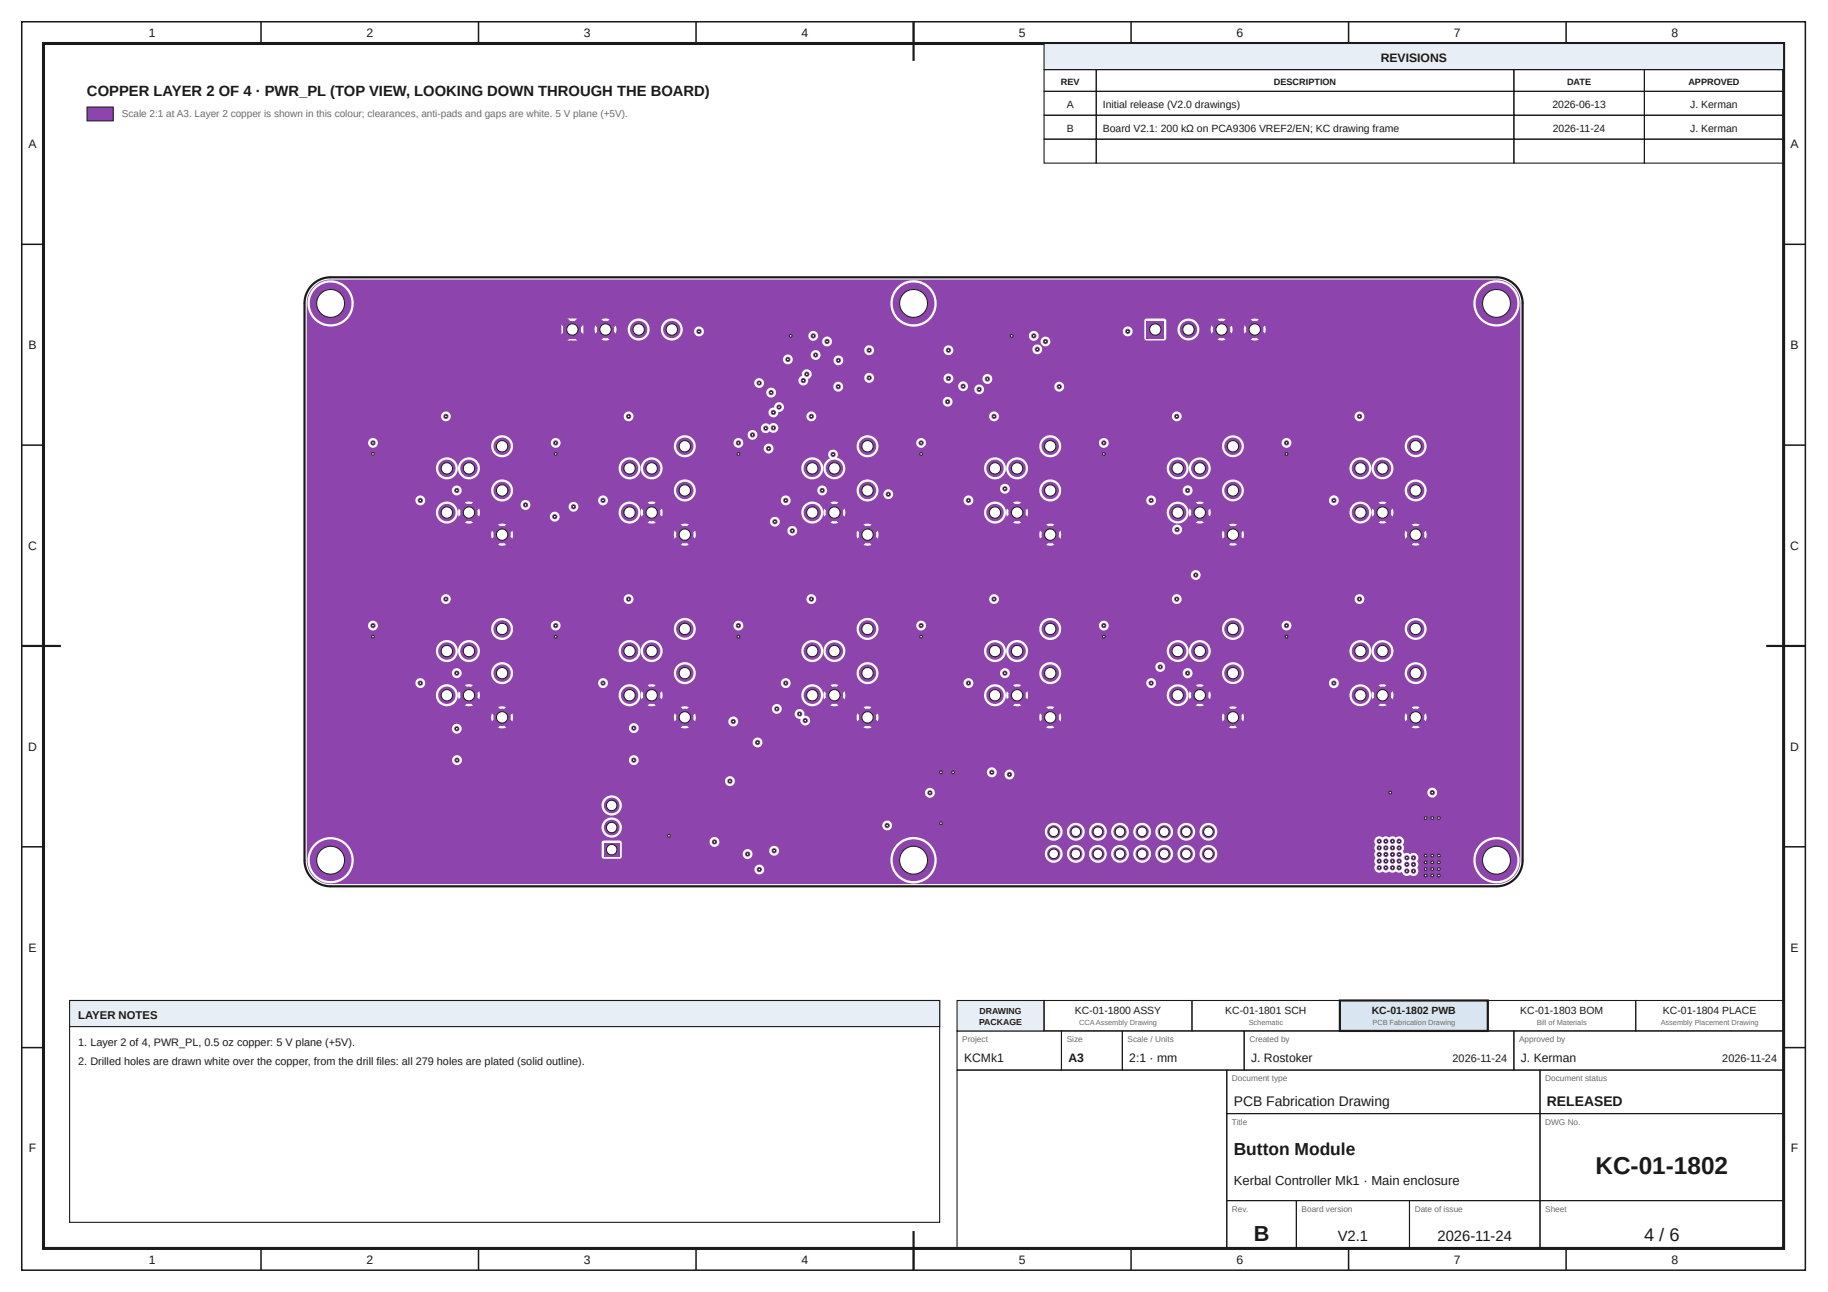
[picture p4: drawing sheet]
<svg xmlns="http://www.w3.org/2000/svg" width="420mm" height="297mm" viewBox="0 0 420 297" stroke-linecap="round" stroke-linejoin="round" font-family="sans-serif">
<defs><g id="words">
<text font-size="5.6" fill="#1a1a1a" x="366.7" y="270">KC-01-1802</text>
<text font-size="5" fill="#1a1a1a" x="288.2" y="285.2">B</text>
<text font-size="4.2" fill="#1a1a1a" x="377.9" y="285.2">4 / 6</text>
<text font-size="4" fill="#1a1a1a" x="283.6" y="265.5">Button Module</text>
<g font-size="3.4" fill="#1a1a1a">
<text x="20" y="22">COPPER LAYER 2 OF 4 · PWR_PL (TOP VIEW, LOOKING DOWN THROUGH THE BOARD)</text>
<text x="307.5" y="285.2">V2.1</text>
<text x="330.4" y="285.2">2026-11-24</text>
</g>
<g font-size="3.2" fill="#1a1a1a">
<text x="283.6" y="254.2">PCB Fabrication Drawing</text>
<text x="355.6" y="254.2">RELEASED</text>
</g>
<text font-size="3" fill="#1a1a1a" x="283.6" y="272.5">Kerbal Controller Mk1 · Main enclosure</text>
<g font-size="2.8" fill="#1a1a1a">
<text x="34.2" y="8.6">1</text>
<text x="84.2" y="8.6">2</text>
<text x="134.2" y="8.6">3</text>
<text x="184.2" y="8.6">4</text>
<text x="234.2" y="8.6">5</text>
<text x="284.2" y="8.6">6</text>
<text x="334.2" y="8.6">7</text>
<text x="384.2" y="8.6">8</text>
<text x="317.4" y="14.3">REVISIONS</text>
<text x="6.6" y="34.1">A</text>
<text x="411.6" y="34.1">A</text>
<text x="6.6" y="80.2">B</text>
<text x="411.6" y="80.2">B</text>
<text x="6.5" y="126.4">C</text>
<text x="411.5" y="126.4">C</text>
<text x="6.5" y="172.6">D</text>
<text x="411.5" y="172.6">D</text>
<text x="6.6" y="218.7">E</text>
<text x="411.6" y="218.7">E</text>
<text x="221.6" y="244.2">KCMk1</text>
<text x="245.6" y="244.2">A3</text>
<text x="259.6" y="244.2">2:1 · mm</text>
<text x="287.6" y="244.2">J. Rostoker</text>
<text x="349.6" y="244.2">J. Kerman</text>
<text x="6.6" y="264.9">F</text>
<text x="411.6" y="264.9">F</text>
<text x="34.2" y="290.6">1</text>
<text x="84.2" y="290.6">2</text>
<text x="134.2" y="290.6">3</text>
<text x="184.2" y="290.6">4</text>
<text x="234.2" y="290.6">5</text>
<text x="284.2" y="290.6">6</text>
<text x="334.2" y="290.6">7</text>
<text x="384.2" y="290.6">8</text>
</g>
<text font-size="2.6" fill="#1a1a1a" x="18" y="234.2">LAYER NOTES</text>
<g font-size="2.5" fill="#1a1a1a">
<text x="18" y="240.5">1. Layer 2 of 4, PWR_PL, 0.5 oz copper: 5 V plane (+5V).</text>
<text x="18" y="244.7">2. Drilled holes are drawn white over the copper, from the drill files: all 279 holes are plated (solid outline).</text>
<text x="333.9" y="244.2">2026-11-24</text>
<text x="395.9" y="244.2">2026-11-24</text>
</g>
<g font-size="2.4" fill="#1a1a1a">
<text x="245.2" y="24.9">A</text>
<text x="253.5" y="24.9">Initial release (V2.0 drawings)</text>
<text x="356.9" y="24.9">2026-06-13</text>
<text x="388.5" y="24.9">J. Kerman</text>
<text x="245.2" y="30.4">B</text>
<text x="253.5" y="30.4">Board V2.1: 200 kΩ on PCA9306 VREF2/EN; KC drawing frame</text>
<text x="357" y="30.4">2026-11-24</text>
<text x="388.5" y="30.4">J. Kerman</text>
<text x="247.1" y="233">KC-01-1800 ASSY</text>
<text x="281.7" y="233">KC-01-1801 SCH</text>
<text x="315.3" y="233">KC-01-1802 PWB</text>
<text x="349.5" y="233">KC-01-1803 BOM</text>
<text x="382.3" y="233">KC-01-1804 PLACE</text>
</g>
<text font-size="2.3" fill="#6b6b6b" x="28" y="27">Scale 2:1 at A3. Layer 2 copper is shown in this colour; clearances, anti-pads and gaps are white. 5 V plane (+5V).</text>
<g font-size="2.1" fill="#1a1a1a">
<text x="243.8" y="19.6">REV</text>
<text x="292.8" y="19.6">DESCRIPTION</text>
<text x="360.2" y="19.6">DATE</text>
<text x="388.1" y="19.6">APPROVED</text>
</g>
<g font-size="2" fill="#1a1a1a">
<text x="225.2" y="233">DRAWING</text>
<text x="225.1" y="235.6">PACKAGE</text>
</g>
<g font-size="1.9" fill="#6b6b6b">
<text x="221.2" y="239.6">Project</text>
<text x="245.2" y="239.6">Size</text>
<text x="259.2" y="239.6">Scale / Units</text>
<text x="287.2" y="239.6">Created by</text>
<text x="349.2" y="239.6">Approved by</text>
<text x="283.2" y="248.6">Document type</text>
<text x="355.2" y="248.6">Document status</text>
<text x="283.2" y="258.6">Title</text>
<text x="355.2" y="258.6">DWG No.</text>
<text x="283.2" y="278.6">Rev.</text>
<text x="299.2" y="278.6">Board version</text>
<text x="325.2" y="278.6">Date of issue</text>
<text x="355.2" y="278.6">Sheet</text>
</g>
<g font-size="1.7" fill="#6b6b6b">
<text x="248" y="235.7">CCAAssembly Drawing</text>
<text x="287" y="235.7">Schematic</text>
<text x="315.5" y="235.7">PCB Fabrication Drawing</text>
<text x="353.2" y="235.7">Bill of Materials</text>
<text x="381.7" y="235.7">Assembly Placement Drawing</text>
</g>
</g></defs>
<g fill="none" stroke="#1a1a1a" stroke-width=".35">
<path d="M5 5h410v287h-410zM60 5v5M110 5v5M160 5v5M210 5v5M260 5v5M310 5v5M360 5v5M5 56.2h5M410 56.2h5M5 102.3h5M410 102.3h5"/>
<path d="M5 148.5h5M410 148.5h5M5 194.7h5M410 194.7h5M5 240.8h5M410 240.8h5M60 287v5M110 287v5M160 287v5M210 287v5M260 287v5M310 287v5"/>
<path d="M360 287v5"/>
</g>
<path d="M10 10h400v277h-400z" fill="none" stroke="#1a1a1a" stroke-width=".7" stroke-linecap="butt"/>
<path d="M210 5v9M5 148.5h9M406 148.5h9M210 283v9" fill="none" stroke="#1a1a1a" stroke-width=".5"/>
<path d="M240 10h170v6h-170z" fill="#e8eef5"/>
<g fill="none" stroke="#1a1a1a" stroke-width=".25">
<path d="M240 10h170v6h-170zM240 16h12v5h-12zM252 16h96v5h-96zM348 16h30v5h-30zM378 16h32v5h-32zM240 21h12v5.5h-12zM240 26.5h12v5.5h-12zM240 32h12v5.5h-12zM252 21h96v5.5h-96zM252 26.5h96v5.5h-96zM252 32h96v5.5h-96zM348 21h30v5.5h-30z"/>
<path d="M348 26.5h30v5.5h-30zM348 32h30v5.5h-30zM378 21h32v5.5h-32zM378 26.5h32v5.5h-32zM378 32h32v5.5h-32zM220 237h24v9h-24zM244 237h14v9h-14zM258 237h28v9h-28zM286 237h62v9h-62zM348 237h62v9h-62zM220 246h62v41h-62zM282 246h72v10h-72z"/>
<path d="M282 256h72v20h-72zM354 246h56v10h-56zM354 256h56v20h-56zM282 276h16v11h-16zM298 276h26v11h-26zM324 276h30v11h-30zM354 276h56v11h-56z"/>
</g>
<path d="M220 230h20v7h-20z" fill="#e8eef5"/>
<path d="M220 230h20v7h-20zM240 230h34v7h-34zM274 230h34v7h-34z" fill="none" stroke="#1a1a1a" stroke-width=".25"/>
<path d="M308 230h34v7h-34z" fill="#d9e6f2"/>
<path d="M308 230h34v7h-34z" fill="none" stroke="#1a1a1a" stroke-width=".5"/>
<path d="M342 230h34v7h-34zM376 230h34v7h-34z" fill="none" stroke="#1a1a1a" stroke-width=".25"/>
<path d="M20 24.6h6v3.2h-6z" fill="#8e44ad"/>
<path d="M20 24.6h6v3.2h-6z" fill="none" stroke="#1a1a1a" stroke-width=".23"/>
<path d="M72.1 65.9a5.5 5.5 0 0 1 3.9-1.6h268a5.5 5.5 0 0 1 5.5 5.5v127.9a5.5 5.5 0 0 1-5.5 5.5h-268a5.5 5.5 0 0 1-5.5-5.5v-127.9a5.5 5.5 0 0 1 1.6-3.9z" fill="#8e44ad"/>
<g fill="#fff">
<path d="M129.2 73.4l.4-.2h4l.3 .2 .2 .3v4l-.2 .4-.3 .2h-4l-.4-.2-.1-.4v-4z"/>
<path d="M138.4 193.4l.4-.2h3.6l.4 .2 .1 .3v3.2l-.1 .4-.4 .1h-3.6l-.4-.1-.1-.4v-3.2z"/>
<path d="M175.2 97.7a1.12 1.12 0 0 1 1.7 0 1.12 1.12 0 0 1 1.6-.2 1.12 1.12 0 0 1 .1 1.7 1.12 1.12 0 0 1-1.7-.1 1.12 1.12 0 0 1-1.6 .2 1.12 1.12 0 0 1-.1-1.6z"/>
<path d="M177 94l.4-.3h.6a1.12 1.12 0 0 1 1.1-1.2 1.12 1.12 0 0 1 1.1 1.2 1.12 1.12 0 0 1-1.3 1 1.12 1.12 0 0 1-1.5 1.2 1.12 1.12 0 0 1-.4-1.9z"/>
<path d="M183.1 163.3a1.12 1.12 0 0 1 1.4-.1 1.12 1.12 0 0 1 .3 1.4 1.12 1.12 0 0 1 1.4 1 1.12 1.12 0 0 1-1.3 1.2 1.12 1.12 0 0 1-.8-1.6 1.12 1.12 0 0 1-1.3-.6 1.12 1.12 0 0 1 .3-1.3z"/>
<path d="M184.7 85.2a1.12 1.12 0 0 1 1.8 .3 1.12 1.12 0 0 1-.8 1.6 1.12 1.12 0 0 1-.7 1.5 1.12 1.12 0 0 1-1.4-.8 1.12 1.12 0 0 1 .8-1.4v-.7z"/>
<path d="M190.8 103.6a1.12 1.12 0 0 1 1.5 .1 1.12 1.12 0 0 1 0 1.5 2.51 2.51 0 0 1 1.7 3.7 2.51 2.51 0 0 1-4.1 .4 2.51 2.51 0 0 1 .9-3.9 1.12 1.12 0 0 1 0-1.8z"/>
<path d="M263.2 73.4l.4-.2h4l.3 .2 .2 .3v4l-.2 .4-.3 .2h-4l-.4-.2-.1-.4v-4z"/>
<path d="M316.2 192.6a1.12 1.12 0 0 1 1.6 0 1.12 1.12 0 0 1 1.5 0 1.12 1.12 0 0 1 1.5 0 1.12 1.12 0 0 1 1.6 0 1.12 1.12 0 0 1 0 1.6 1.12 1.12 0 0 1 0 1.5l.3 .6a1.12 1.12 0 0 1 1.5 .1 1.12 1.12 0 0 1 1.5 0 1.12 1.12 0 0 1 0 1.6 1.12 1.12 0 0 1 0 1.5 1.12 1.12 0 0 1 0 1.5 1.12 1.12 0 0 1-1.5 .1 1.12 1.12 0 0 1-1.9-.7 1.12 1.12 0 0 1-1.5-.1 1.12 1.12 0 0 1-1.5 0 1.12 1.12 0 0 1-1.5 0 1.12 1.12 0 0 1-1.6 0 1.12 1.12 0 0 1 0-1.6 1.12 1.12 0 0 1 0-1.5 1.12 1.12 0 0 1 0-1.5 1.12 1.12 0 0 1 0-1.5 1.12 1.12 0 0 1 0-1.6z"/>
<circle cx="76" cy="69.8" r="5.3"/>
<circle cx="76" cy="197.7" r="5.3"/>
<circle cx="85.7" cy="101.8" r="1.12"/>
<circle cx="85.7" cy="143.8" r="1.12"/>
<circle cx="96.6" cy="115" r="1.13"/>
<circle cx="96.6" cy="157" r="1.13"/>
<circle cx="102.7" cy="117.8" r="2.52"/>
<circle cx="102.7" cy="107.7" r="2.52"/>
<circle cx="102.7" cy="149.7" r="2.52"/>
<circle cx="102.7" cy="159.8" r="2.52"/>
<circle cx="102.5" cy="95.7" r="1.12"/>
<circle cx="102.5" cy="137.7" r="1.12"/>
<circle cx="105" cy="112.7" r="1.13"/>
<circle cx="105" cy="167.5" r="1.13"/>
<circle cx="105" cy="154.7" r="1.13"/>
<circle cx="105.1" cy="174.7" r="1.13"/>
<circle cx="107.8" cy="107.7" r="2.52"/>
<circle cx="107.8" cy="117.8" r="2.52"/>
<circle cx="107.8" cy="149.7" r="2.52"/>
<circle cx="107.8" cy="159.8" r="2.52"/>
<circle cx="115.4" cy="102.6" r="2.52"/>
<circle cx="115.4" cy="122.9" r="2.52"/>
<circle cx="115.4" cy="112.7" r="2.52"/>
<circle cx="115.4" cy="144.6" r="2.52"/>
<circle cx="115.4" cy="164.9" r="2.52"/>
<circle cx="115.4" cy="154.7" r="2.52"/>
<circle cx="120.8" cy="116.1" r="1.13"/>
<circle cx="127.5" cy="118.8" r="1.13"/>
<circle cx="127.7" cy="101.8" r="1.12"/>
<circle cx="127.7" cy="143.8" r="1.12"/>
<circle cx="131.8" cy="116.5" r="1.12"/>
<circle cx="139.2" cy="75.7" r="2.52"/>
<circle cx="138.6" cy="115" r="1.13"/>
<circle cx="138.6" cy="157" r="1.13"/>
<circle cx="140.6" cy="185.2" r="2.32"/>
<circle cx="140.6" cy="190.2" r="2.32"/>
<circle cx="144.7" cy="117.8" r="2.52"/>
<circle cx="144.7" cy="107.7" r="2.52"/>
<circle cx="144.7" cy="159.8" r="2.52"/>
<circle cx="144.7" cy="149.7" r="2.52"/>
<circle cx="144.5" cy="95.7" r="1.12"/>
<circle cx="144.5" cy="137.7" r="1.12"/>
<circle cx="146.8" cy="75.7" r="2.52"/>
<circle cx="145.7" cy="167.4" r="1.13"/>
<circle cx="145.7" cy="174.7" r="1.13"/>
<circle cx="149.8" cy="117.8" r="2.52"/>
<circle cx="149.8" cy="107.7" r="2.52"/>
<circle cx="149.8" cy="159.8" r="2.52"/>
<circle cx="149.8" cy="149.7" r="2.52"/>
<circle cx="154.4" cy="75.7" r="2.52"/>
<circle cx="157.4" cy="122.9" r="2.52"/>
<circle cx="157.4" cy="112.7" r="2.52"/>
<circle cx="157.4" cy="102.6" r="2.52"/>
<circle cx="157.4" cy="154.7" r="2.52"/>
<circle cx="157.4" cy="164.9" r="2.52"/>
<circle cx="157.4" cy="144.6" r="2.52"/>
<circle cx="160.7" cy="76.2" r="1.13"/>
<circle cx="164.2" cy="193.5" r="1.13"/>
<circle cx="167.8" cy="179.6" r="1.13"/>
<circle cx="168.6" cy="165.9" r="1.13"/>
<circle cx="169.7" cy="101.8" r="1.12"/>
<circle cx="169.7" cy="143.8" r="1.12"/>
<circle cx="171.9" cy="196.3" r="1.13"/>
<circle cx="173" cy="100" r="1.12"/>
<circle cx="174.1" cy="170.7" r="1.13"/>
<circle cx="174.5" cy="88.1" r="1.12"/>
<circle cx="174.5" cy="199.9" r="1.12"/>
<circle cx="176.7" cy="103.1" r="1.13"/>
<circle cx="177.3" cy="90.2" r="1.13"/>
<circle cx="178" cy="195.6" r="1.13"/>
<circle cx="178.1" cy="119.9" r="1.12"/>
<circle cx="178.6" cy="163" r="1.12"/>
<circle cx="180.6" cy="115" r="1.13"/>
<circle cx="180.6" cy="157" r="1.13"/>
<circle cx="181.1" cy="82.6" r="1.12"/>
<circle cx="182.1" cy="122" r="1.12"/>
<circle cx="186.7" cy="107.7" r="2.52"/>
<circle cx="186.7" cy="117.8" r="2.52"/>
<circle cx="186.7" cy="159.8" r="2.52"/>
<circle cx="186.7" cy="149.7" r="2.52"/>
<circle cx="186.5" cy="95.7" r="1.12"/>
<circle cx="186.5" cy="137.7" r="1.12"/>
<circle cx="186.9" cy="77.2" r="1.12"/>
<circle cx="187.5" cy="81.6" r="1.12"/>
<circle cx="189" cy="112.7" r="1.13"/>
<circle cx="190.1" cy="78.5" r="1.13"/>
<circle cx="191.8" cy="117.8" r="2.52"/>
<circle cx="191.8" cy="159.8" r="2.52"/>
<circle cx="191.8" cy="149.7" r="2.52"/>
<circle cx="192.7" cy="88.9" r="1.13"/>
<circle cx="192.7" cy="82.8" r="1.12"/>
<circle cx="199.4" cy="102.6" r="2.52"/>
<circle cx="199.4" cy="122.9" r="2.52"/>
<circle cx="199.4" cy="112.7" r="2.52"/>
<circle cx="199.4" cy="144.6" r="2.52"/>
<circle cx="199.4" cy="154.7" r="2.52"/>
<circle cx="199.4" cy="164.9" r="2.52"/>
<circle cx="199.8" cy="80.5" r="1.13"/>
<circle cx="199.8" cy="86.9" r="1.13"/>
<circle cx="203.9" cy="189.8" r="1.12"/>
<circle cx="204.2" cy="113.6" r="1.12"/>
<circle cx="210" cy="69.8" r="5.3"/>
<circle cx="210" cy="197.7" r="5.3"/>
<circle cx="211.7" cy="101.8" r="1.12"/>
<circle cx="211.7" cy="143.8" r="1.12"/>
<circle cx="213.8" cy="182.3" r="1.13"/>
<circle cx="217.8" cy="92.4" r="1.12"/>
<circle cx="218" cy="87" r="1.12"/>
<circle cx="218" cy="80.5" r="1.12"/>
<circle cx="221.4" cy="88.8" r="1.12"/>
<circle cx="222.6" cy="115" r="1.13"/>
<circle cx="222.6" cy="157" r="1.13"/>
<circle cx="225.1" cy="89.5" r="1.12"/>
<circle cx="227" cy="87.1" r="1.13"/>
<circle cx="228.7" cy="117.8" r="2.52"/>
<circle cx="228.7" cy="107.7" r="2.52"/>
<circle cx="228.7" cy="149.7" r="2.52"/>
<circle cx="228.7" cy="159.8" r="2.52"/>
<circle cx="228" cy="177.5" r="1.13"/>
<circle cx="228.5" cy="95.7" r="1.12"/>
<circle cx="228.5" cy="137.7" r="1.12"/>
<circle cx="231" cy="112.4" r="1.13"/>
<circle cx="231" cy="154.7" r="1.13"/>
<circle cx="232.1" cy="178" r="1.13"/>
<circle cx="233.8" cy="117.8" r="2.53"/>
<circle cx="233.8" cy="107.7" r="2.53"/>
<circle cx="233.8" cy="149.7" r="2.53"/>
<circle cx="233.8" cy="159.8" r="2.53"/>
<circle cx="237.6" cy="77.2" r="1.13"/>
<circle cx="238.4" cy="80.3" r="1.12"/>
<circle cx="241.4" cy="122.9" r="2.53"/>
<circle cx="241.4" cy="112.7" r="2.53"/>
<circle cx="241.4" cy="102.6" r="2.53"/>
<circle cx="241.4" cy="164.9" r="2.53"/>
<circle cx="241.4" cy="154.7" r="2.53"/>
<circle cx="241.4" cy="144.6" r="2.53"/>
<circle cx="240.3" cy="78.5" r="1.12"/>
<circle cx="242.2" cy="196.3" r="2.05"/>
<circle cx="242.2" cy="191.2" r="2.05"/>
<circle cx="243.5" cy="88.9" r="1.13"/>
<circle cx="247.3" cy="196.3" r="2.05"/>
<circle cx="247.3" cy="191.2" r="2.05"/>
<circle cx="252.4" cy="196.3" r="2.05"/>
<circle cx="252.4" cy="191.2" r="2.05"/>
<circle cx="253.7" cy="101.8" r="1.12"/>
<circle cx="253.7" cy="143.8" r="1.12"/>
<circle cx="257.4" cy="196.3" r="2.05"/>
<circle cx="257.4" cy="191.2" r="2.05"/>
<circle cx="259.2" cy="76.2" r="1.13"/>
<circle cx="262.5" cy="196.3" r="2.05"/>
<circle cx="262.5" cy="191.2" r="2.05"/>
<circle cx="264.6" cy="115" r="1.13"/>
<circle cx="264.6" cy="157" r="1.13"/>
<circle cx="267.6" cy="196.3" r="2.05"/>
<circle cx="267.6" cy="191.2" r="2.05"/>
<circle cx="266.7" cy="153.3" r="1.13"/>
<circle cx="270.7" cy="107.7" r="2.51"/>
<circle cx="270.7" cy="117.8" r="2.51"/>
<circle cx="270.7" cy="149.7" r="2.51"/>
<circle cx="270.7" cy="159.8" r="2.51"/>
<circle cx="270.5" cy="95.7" r="1.12"/>
<circle cx="270.5" cy="137.7" r="1.12"/>
<circle cx="270.6" cy="121.7" r="1.13"/>
<circle cx="272.7" cy="196.3" r="2.04"/>
<circle cx="272.7" cy="191.2" r="2.04"/>
<circle cx="273.2" cy="75.7" r="2.51"/>
<circle cx="273" cy="112.7" r="1.15"/>
<circle cx="273" cy="154.7" r="1.15"/>
<circle cx="275.8" cy="107.7" r="2.51"/>
<circle cx="275.8" cy="117.8" r="2.51"/>
<circle cx="275.8" cy="149.7" r="2.51"/>
<circle cx="275.8" cy="159.8" r="2.51"/>
<circle cx="274.9" cy="132.2" r="1.12"/>
<circle cx="277.8" cy="196.3" r="2.04"/>
<circle cx="277.8" cy="191.2" r="2.04"/>
<circle cx="280.8" cy="75.7" r="2.51"/>
<circle cx="283.4" cy="122.9" r="2.51"/>
<circle cx="283.4" cy="112.7" r="2.51"/>
<circle cx="283.4" cy="102.6" r="2.51"/>
<circle cx="283.4" cy="164.9" r="2.51"/>
<circle cx="283.4" cy="154.7" r="2.51"/>
<circle cx="283.4" cy="144.6" r="2.51"/>
<circle cx="288.4" cy="75.7" r="2.51"/>
<circle cx="295.7" cy="101.8" r="1.12"/>
<circle cx="295.7" cy="143.8" r="1.12"/>
<circle cx="306.6" cy="115" r="1.15"/>
<circle cx="306.6" cy="157" r="1.15"/>
<circle cx="312.7" cy="107.7" r="2.51"/>
<circle cx="312.7" cy="117.8" r="2.51"/>
<circle cx="312.7" cy="149.7" r="2.51"/>
<circle cx="312.7" cy="159.8" r="2.51"/>
<circle cx="312.5" cy="95.7" r="1.12"/>
<circle cx="312.5" cy="137.7" r="1.12"/>
<circle cx="317.8" cy="107.7" r="2.51"/>
<circle cx="317.8" cy="117.8" r="2.51"/>
<circle cx="317.8" cy="149.7" r="2.51"/>
<circle cx="317.8" cy="159.8" r="2.51"/>
<circle cx="325.4" cy="102.6" r="2.51"/>
<circle cx="325.4" cy="122.9" r="2.51"/>
<circle cx="325.4" cy="112.7" r="2.51"/>
<circle cx="325.4" cy="144.6" r="2.51"/>
<circle cx="325.4" cy="164.9" r="2.51"/>
<circle cx="325.4" cy="154.7" r="2.51"/>
<circle cx="329.2" cy="182.2" r="1.13"/>
<circle cx="344" cy="69.8" r="5.3"/>
<circle cx="344" cy="197.7" r="5.3"/>
</g>
<g fill="#8e44ad">
<path d="M128.5 72.7a1.02 1.02 0 0 1 1.4 0l2.4 2.3a1.02 1.02 0 0 1 0 1.5 1.02 1.02 0 0 1-1.4 0l-2.4-2.4a1.02 1.02 0 0 1 0-1.4z"/>
<path d="M130.9 75a1.02 1.02 0 0 1 1.4 0l2.4 2.4a1.02 1.02 0 0 1-.1 1.4 1.02 1.02 0 0 1-1.4 0l-2.3-2.3a1.02 1.02 0 0 1 0-1.5z"/>
<path d="M128.5 77.4l2.4-2.4a1.02 1.02 0 0 1 1.4 0 1.02 1.02 0 0 1 0 1.5l-2.4 2.3a1.02 1.02 0 0 1-1.4 0 1.02 1.02 0 0 1 0-1.4z"/>
<path d="M130.9 75l2.3-2.3a1.02 1.02 0 0 1 1.5 0 1.02 1.02 0 0 1 0 1.4l-2.4 2.4a1.02 1.02 0 0 1-1.4 0 1.02 1.02 0 0 1 0-1.5z"/>
<path d="M147.3 157.3a1.02 1.02 0 0 1 1.4 0l1.8 1.8a1.02 1.02 0 0 1 0 1.5 1.02 1.02 0 0 1-1.4-.1l-1.8-1.7a1.02 1.02 0 0 1 0-1.5z"/>
<path d="M149.1 159.1a1.02 1.02 0 0 1 1.4 0 1.02 1.02 0 0 1 0 1.4l-1.8 1.8a1.02 1.02 0 0 1-1.4 0 1.02 1.02 0 0 1 0-1.4z"/>
<path d="M149.1 159.1l1.8-1.8a1.02 1.02 0 0 1 1.4 0 1.02 1.02 0 0 1 0 1.5l-1.8 1.7a1.02 1.02 0 0 1-1.4 0 1.02 1.02 0 0 1 0-1.4z"/>
<path d="M149.1 159.1a1.02 1.02 0 0 1 1.4 0l1.8 1.8a1.02 1.02 0 0 1 0 1.4 1.02 1.02 0 0 1-1.4 0l-1.8-1.8a1.02 1.02 0 0 1 0-1.4z"/>
<path d="M154.9 162.4a1.02 1.02 0 0 1 1.5 0l1.7 1.8a1.02 1.02 0 0 1 0 1.4 1.02 1.02 0 0 1-1.4 0l-1.8-1.7a1.02 1.02 0 0 1 0-1.5z"/>
<path d="M154.9 166l1.8-1.8a1.02 1.02 0 0 1 1.4 0 1.02 1.02 0 0 1 0 1.4l-1.7 1.8a1.02 1.02 0 0 1-1.5 0 1.02 1.02 0 0 1 0-1.4z"/>
<path d="M158.5 162.4a1.02 1.02 0 0 1 1.4 0 1.02 1.02 0 0 1 0 1.5l-1.8 1.7a1.02 1.02 0 0 1-1.4 0 1.02 1.02 0 0 1 0-1.4z"/>
<path d="M156.7 164.2a1.02 1.02 0 0 1 1.4 0l1.8 1.8a1.02 1.02 0 0 1 0 1.4 1.02 1.02 0 0 1-1.4 0l-1.8-1.8a1.02 1.02 0 0 1 0-1.4z"/>
<path d="M189.3 157.3a1.02 1.02 0 0 1 1.4 0l1.8 1.8a1.02 1.02 0 0 1 0 1.5 1.02 1.02 0 0 1-1.4-.1l-1.8-1.7a1.02 1.02 0 0 1 0-1.5z"/>
<path d="M191.1 159.1a1.02 1.02 0 0 1 1.4 0 1.02 1.02 0 0 1 0 1.4l-1.8 1.8a1.02 1.02 0 0 1-1.4 0 1.02 1.02 0 0 1 0-1.4z"/>
<path d="M191.1 159.1l1.8-1.8a1.02 1.02 0 0 1 1.4 0 1.02 1.02 0 0 1 0 1.5l-1.8 1.7a1.02 1.02 0 0 1-1.4 0 1.02 1.02 0 0 1 0-1.4z"/>
<path d="M191.1 159.1a1.02 1.02 0 0 1 1.4 0l1.8 1.8a1.02 1.02 0 0 1 0 1.4 1.02 1.02 0 0 1-1.4 0l-1.8-1.8a1.02 1.02 0 0 1 0-1.4z"/>
<path d="M198.7 164.2a1.02 1.02 0 0 1 1.4 0l1.8 1.8a1.02 1.02 0 0 1 0 1.4 1.02 1.02 0 0 1-1.4 0l-1.8-1.8a1.02 1.02 0 0 1 0-1.4z"/>
<path d="M198.7 122.2a1.02 1.02 0 0 1 1.4 0l1.8 1.8a1.02 1.02 0 0 1 0 1.4 1.02 1.02 0 0 1-1.4 0l-1.8-1.8a1.02 1.02 0 0 1 0-1.4z"/>
<path d="M196.9 120.4a1.02 1.02 0 0 1 1.5 0l1.7 1.8a1.02 1.02 0 0 1 0 1.4 1.02 1.02 0 0 1-1.4 0l-1.8-1.7a1.02 1.02 0 0 1 0-1.5z"/>
<path d="M198.7 164.2l1.8-1.8a1.02 1.02 0 0 1 1.4 0 1.02 1.02 0 0 1 0 1.5l-1.8 1.7a1.02 1.02 0 0 1-1.4 0 1.02 1.02 0 0 1 0-1.4z"/>
<path d="M107.1 159.1a1.02 1.02 0 0 1 1.4 0 1.02 1.02 0 0 1 0 1.4l-1.8 1.8a1.02 1.02 0 0 1-1.4 0 1.02 1.02 0 0 1 0-1.4z"/>
<path d="M112.9 166l1.8-1.8a1.02 1.02 0 0 1 1.4 0 1.02 1.02 0 0 1 0 1.4l-1.7 1.8a1.02 1.02 0 0 1-1.5 0 1.02 1.02 0 0 1 0-1.4z"/>
<path d="M198.7 122.2l1.8-1.8a1.02 1.02 0 0 1 1.4 0 1.02 1.02 0 0 1 0 1.5l-1.8 1.7a1.02 1.02 0 0 1-1.4 0 1.02 1.02 0 0 1 0-1.4z"/>
<path d="M105.3 115.3a1.02 1.02 0 0 1 1.4 0l1.8 1.8a1.02 1.02 0 0 1 0 1.4 1.02 1.02 0 0 1-1.4 0l-1.8-1.7a1.02 1.02 0 0 1 0-1.5z"/>
<path d="M107.1 117.1a1.02 1.02 0 0 1 1.4 0 1.02 1.02 0 0 1 0 1.4l-1.8 1.8a1.02 1.02 0 0 1-1.4 0 1.02 1.02 0 0 1 0-1.4z"/>
<path d="M107.1 117.1l1.8-1.8a1.02 1.02 0 0 1 1.4 0 1.02 1.02 0 0 1 0 1.5l-1.8 1.7a1.02 1.02 0 0 1-1.4 .1 1.02 1.02 0 0 1 0-1.5z"/>
<path d="M107.1 117.1a1.02 1.02 0 0 1 1.4 0l1.8 1.8a1.02 1.02 0 0 1 0 1.4 1.02 1.02 0 0 1-1.4 0l-1.8-1.8a1.02 1.02 0 0 1 0-1.4z"/>
<path d="M112.9 120.4a1.02 1.02 0 0 1 1.5 0l1.7 1.8a1.02 1.02 0 0 1 0 1.4 1.02 1.02 0 0 1-1.4 0l-1.8-1.7a1.02 1.02 0 0 1 0-1.5z"/>
<path d="M112.9 124l1.8-1.8a1.02 1.02 0 0 1 1.4 0 1.02 1.02 0 0 1 0 1.4l-1.7 1.8a1.02 1.02 0 0 1-1.5 0 1.02 1.02 0 0 1 0-1.4z"/>
<path d="M114.7 122.2l1.8-1.8a1.02 1.02 0 0 1 1.4 0 1.02 1.02 0 0 1 0 1.5l-1.8 1.7a1.02 1.02 0 0 1-1.4 0 1.02 1.02 0 0 1 0-1.4z"/>
<path d="M114.7 122.2a1.02 1.02 0 0 1 1.4 0l1.8 1.8a1.02 1.02 0 0 1 0 1.4 1.02 1.02 0 0 1-1.4 0l-1.8-1.8a1.02 1.02 0 0 1 0-1.4z"/>
<path d="M105.3 157.3a1.02 1.02 0 0 1 1.4 0l1.8 1.8a1.02 1.02 0 0 1 0 1.4 1.02 1.02 0 0 1-1.4 0l-1.8-1.7a1.02 1.02 0 0 1 0-1.5z"/>
<path d="M107.1 159.1l1.8-1.8a1.02 1.02 0 0 1 1.4 0 1.02 1.02 0 0 1 0 1.5l-1.8 1.7a1.02 1.02 0 0 1-1.4 .1 1.02 1.02 0 0 1 0-1.5z"/>
<path d="M107.1 159.1a1.02 1.02 0 0 1 1.4 0l1.8 1.8a1.02 1.02 0 0 1 0 1.4 1.02 1.02 0 0 1-1.4 0l-1.8-1.8a1.02 1.02 0 0 1 0-1.4z"/>
<path d="M112.9 162.4a1.02 1.02 0 0 1 1.5 0l1.7 1.8a1.02 1.02 0 0 1 0 1.4 1.02 1.02 0 0 1-1.4 0l-1.8-1.7a1.02 1.02 0 0 1 0-1.5z"/>
<path d="M114.7 164.2l1.8-1.8a1.02 1.02 0 0 1 1.4 0 1.02 1.02 0 0 1 0 1.5l-1.8 1.7a1.02 1.02 0 0 1-1.4 0 1.02 1.02 0 0 1 0-1.4z"/>
<path d="M114.7 164.2a1.02 1.02 0 0 1 1.4 0l1.8 1.8a1.02 1.02 0 0 1 0 1.4 1.02 1.02 0 0 1-1.4 0l-1.8-1.8a1.02 1.02 0 0 1 0-1.4z"/>
<path d="M231.3 157.3a1.02 1.02 0 0 1 1.4 0l1.8 1.8a1.02 1.02 0 0 1 0 1.4 1.02 1.02 0 0 1-1.4 0l-1.8-1.7a1.02 1.02 0 0 1 0-1.5z"/>
<path d="M231.3 160.9l1.8-1.8a1.02 1.02 0 0 1 1.4 0 1.02 1.02 0 0 1 0 1.4l-1.8 1.8a1.02 1.02 0 0 1-1.4 0 1.02 1.02 0 0 1 0-1.4z"/>
<path d="M234.9 157.3a1.02 1.02 0 0 1 1.4 0 1.02 1.02 0 0 1 0 1.5l-1.8 1.7a1.02 1.02 0 0 1-1.4 .1 1.02 1.02 0 0 1 0-1.5z"/>
<path d="M233.1 159.1a1.02 1.02 0 0 1 1.4 0l1.8 1.8a1.02 1.02 0 0 1 0 1.4 1.02 1.02 0 0 1-1.4 0l-1.8-1.8a1.02 1.02 0 0 1 0-1.4z"/>
<path d="M238.9 162.4a1.02 1.02 0 0 1 1.5 0l1.7 1.8a1.02 1.02 0 0 1 0 1.4 1.02 1.02 0 0 1-1.4 0l-1.8-1.7a1.02 1.02 0 0 1 0-1.5z"/>
<path d="M240.7 164.2a1.02 1.02 0 0 1 1.4 0 1.02 1.02 0 0 1 0 1.4l-1.7 1.8a1.02 1.02 0 0 1-1.5 0 1.02 1.02 0 0 1 0-1.4z"/>
<path d="M240.7 164.2l1.8-1.8a1.02 1.02 0 0 1 1.4 0 1.02 1.02 0 0 1 0 1.5l-1.8 1.7a1.02 1.02 0 0 1-1.4 0 1.02 1.02 0 0 1 0-1.4z"/>
<path d="M240.7 164.2a1.02 1.02 0 0 1 1.4 0l1.8 1.8a1.02 1.02 0 0 1 0 1.4 1.02 1.02 0 0 1-1.4 0l-1.8-1.8a1.02 1.02 0 0 1 0-1.4z"/>
<path d="M273.3 157.3a1.02 1.02 0 0 1 1.4 0l1.8 1.8a1.02 1.02 0 0 1 0 1.4 1.02 1.02 0 0 1-1.4 0l-1.8-1.7a1.02 1.02 0 0 1 0-1.5z"/>
<path d="M273.3 160.9l1.8-1.8a1.02 1.02 0 0 1 1.4 0 1.02 1.02 0 0 1 0 1.4l-1.8 1.8a1.02 1.02 0 0 1-1.4 0 1.02 1.02 0 0 1 0-1.4z"/>
<path d="M276.9 157.3a1.02 1.02 0 0 1 1.4 0 1.02 1.02 0 0 1 0 1.5l-1.8 1.7a1.02 1.02 0 0 1-1.4 .1 1.02 1.02 0 0 1 0-1.5z"/>
<path d="M275.1 159.1a1.02 1.02 0 0 1 1.4 0l1.8 1.8a1.02 1.02 0 0 1 0 1.4 1.02 1.02 0 0 1-1.4 0l-1.8-1.8a1.02 1.02 0 0 1 0-1.4z"/>
<path d="M280.9 162.4a1.02 1.02 0 0 1 1.5 0l1.7 1.8a1.02 1.02 0 0 1 0 1.4 1.02 1.02 0 0 1-1.4 0l-1.8-1.7a1.02 1.02 0 0 1 0-1.5z"/>
<path d="M280.9 166l1.8-1.8a1.02 1.02 0 0 1 1.5 0 1.02 1.02 0 0 1-.1 1.4l-1.7 1.8a1.02 1.02 0 0 1-1.5 0 1.02 1.02 0 0 1 0-1.4z"/>
<path d="M284.5 162.4a1.02 1.02 0 0 1 1.4 0 1.02 1.02 0 0 1 0 1.5l-1.8 1.7a1.02 1.02 0 0 1-1.4 0 1.02 1.02 0 0 1 0-1.4z"/>
<path d="M282.7 164.2a1.02 1.02 0 0 1 1.4 0l1.8 1.8a1.02 1.02 0 0 1 0 1.4 1.02 1.02 0 0 1-1.4 0l-1.8-1.8a1.02 1.02 0 0 1 0-1.4z"/>
<path d="M315.3 157.3a1.02 1.02 0 0 1 1.4 0l1.8 1.8a1.02 1.02 0 0 1 0 1.4 1.02 1.02 0 0 1-1.4 0l-1.8-1.7a1.02 1.02 0 0 1 0-1.5z"/>
<path d="M315.3 160.9l1.8-1.8a1.02 1.02 0 0 1 1.4 0 1.02 1.02 0 0 1 0 1.4l-1.8 1.8a1.02 1.02 0 0 1-1.4 0 1.02 1.02 0 0 1 0-1.4z"/>
<path d="M318.9 157.3a1.02 1.02 0 0 1 1.4 0 1.02 1.02 0 0 1 0 1.5l-1.8 1.7a1.02 1.02 0 0 1-1.4 .1 1.02 1.02 0 0 1 0-1.5z"/>
<path d="M317.1 159.1a1.02 1.02 0 0 1 1.4 0l1.8 1.8a1.02 1.02 0 0 1 0 1.4 1.02 1.02 0 0 1-1.4 0l-1.8-1.8a1.02 1.02 0 0 1 0-1.4z"/>
<path d="M322.9 162.4a1.02 1.02 0 0 1 1.5 0l1.7 1.8a1.02 1.02 0 0 1 0 1.4 1.02 1.02 0 0 1-1.4 0l-1.8-1.7a1.02 1.02 0 0 1 0-1.5z"/>
<path d="M322.9 166l1.8-1.8a1.02 1.02 0 0 1 1.5 0 1.02 1.02 0 0 1-.1 1.4l-1.7 1.8a1.02 1.02 0 0 1-1.5 0 1.02 1.02 0 0 1 0-1.4z"/>
<path d="M326.5 162.4a1.02 1.02 0 0 1 1.4 0 1.02 1.02 0 0 1 0 1.5l-1.8 1.7a1.02 1.02 0 0 1-1.4 0 1.02 1.02 0 0 1 0-1.4z"/>
<path d="M324.7 164.2a1.02 1.02 0 0 1 1.4 0l1.8 1.8a1.02 1.02 0 0 1 0 1.4 1.02 1.02 0 0 1-1.4 0l-1.8-1.8a1.02 1.02 0 0 1 0-1.4z"/>
<path d="M147.3 115.3a1.02 1.02 0 0 1 1.4 0l1.8 1.8a1.02 1.02 0 0 1 0 1.5 1.02 1.02 0 0 1-1.4-.1l-1.8-1.7a1.02 1.02 0 0 1 0-1.5z"/>
<path d="M154.9 120.4a1.02 1.02 0 0 1 1.5 0l1.7 1.8a1.02 1.02 0 0 1 0 1.4 1.02 1.02 0 0 1-1.4 0l-1.8-1.7a1.02 1.02 0 0 1 0-1.5z"/>
<path d="M189.3 115.3a1.02 1.02 0 0 1 1.4 0l1.8 1.8a1.02 1.02 0 0 1 0 1.5 1.02 1.02 0 0 1-1.4-.1l-1.8-1.7a1.02 1.02 0 0 1 0-1.5z"/>
<path d="M196.9 162.4a1.02 1.02 0 0 1 1.5 0l1.7 1.8a1.02 1.02 0 0 1 0 1.4 1.02 1.02 0 0 1-1.4 0l-1.8-1.7a1.02 1.02 0 0 1 0-1.5z"/>
<path d="M196.9 166l1.8-1.8a1.02 1.02 0 0 1 1.4 0 1.02 1.02 0 0 1 0 1.4l-1.7 1.8a1.02 1.02 0 0 1-1.5 0 1.02 1.02 0 0 1 0-1.4z"/>
<path d="M231.3 115.3a1.02 1.02 0 0 1 1.4 0l1.8 1.8a1.02 1.02 0 0 1 0 1.4 1.02 1.02 0 0 1-1.4 0l-1.8-1.7a1.02 1.02 0 0 1 0-1.5z"/>
<path d="M238.9 120.4a1.02 1.02 0 0 1 1.5 0l1.7 1.8a1.02 1.02 0 0 1 0 1.4 1.02 1.02 0 0 1-1.4 0l-1.8-1.7a1.02 1.02 0 0 1 0-1.5z"/>
<path d="M273.3 115.3a1.02 1.02 0 0 1 1.4 0l1.8 1.8a1.02 1.02 0 0 1 0 1.4 1.02 1.02 0 0 1-1.4 0l-1.8-1.7a1.02 1.02 0 0 1 0-1.5z"/>
<path d="M280.9 120.4a1.02 1.02 0 0 1 1.5 0l1.7 1.8a1.02 1.02 0 0 1 0 1.4 1.02 1.02 0 0 1-1.4 0l-1.8-1.7a1.02 1.02 0 0 1 0-1.5z"/>
<path d="M315.3 115.3a1.02 1.02 0 0 1 1.4 0l1.8 1.8a1.02 1.02 0 0 1 0 1.4 1.02 1.02 0 0 1-1.4 0l-1.8-1.7a1.02 1.02 0 0 1 0-1.5z"/>
<path d="M322.9 120.4a1.02 1.02 0 0 1 1.5 0l1.7 1.8a1.02 1.02 0 0 1 0 1.4 1.02 1.02 0 0 1-1.4 0l-1.8-1.7a1.02 1.02 0 0 1 0-1.5z"/>
<path d="M149.1 117.1a1.02 1.02 0 0 1 1.4 0 1.02 1.02 0 0 1 0 1.4l-1.8 1.8a1.02 1.02 0 0 1-1.4 0 1.02 1.02 0 0 1 0-1.4z"/>
<path d="M149.1 117.1l1.8-1.8a1.02 1.02 0 0 1 1.4 0 1.02 1.02 0 0 1 0 1.5l-1.8 1.7a1.02 1.02 0 0 1-1.4 0 1.02 1.02 0 0 1 0-1.4z"/>
<path d="M149.1 117.1a1.02 1.02 0 0 1 1.4 0l1.8 1.8a1.02 1.02 0 0 1 0 1.4 1.02 1.02 0 0 1-1.4 0l-1.8-1.8a1.02 1.02 0 0 1 0-1.4z"/>
<path d="M154.9 124l1.8-1.8a1.02 1.02 0 0 1 1.4 0 1.02 1.02 0 0 1 0 1.4l-1.7 1.8a1.02 1.02 0 0 1-1.5 0 1.02 1.02 0 0 1 0-1.4z"/>
<path d="M158.5 120.4a1.02 1.02 0 0 1 1.4 0 1.02 1.02 0 0 1 0 1.5l-1.8 1.7a1.02 1.02 0 0 1-1.4 0 1.02 1.02 0 0 1 0-1.4z"/>
<path d="M156.7 122.2a1.02 1.02 0 0 1 1.4 0l1.8 1.8a1.02 1.02 0 0 1 0 1.4 1.02 1.02 0 0 1-1.4 0l-1.8-1.8a1.02 1.02 0 0 1 0-1.4z"/>
<path d="M191.1 117.1a1.02 1.02 0 0 1 1.4 0 1.02 1.02 0 0 1 0 1.4l-1.8 1.8a1.02 1.02 0 0 1-1.4 0 1.02 1.02 0 0 1 0-1.4z"/>
<path d="M191.1 117.1l1.8-1.8a1.02 1.02 0 0 1 1.4 0 1.02 1.02 0 0 1 0 1.5l-1.8 1.7a1.02 1.02 0 0 1-1.4 0 1.02 1.02 0 0 1 0-1.4z"/>
<path d="M191.1 117.1a1.02 1.02 0 0 1 1.4 0l1.8 1.8a1.02 1.02 0 0 1 0 1.4 1.02 1.02 0 0 1-1.4 0l-1.8-1.8a1.02 1.02 0 0 1 0-1.4z"/>
<path d="M231.3 118.9l1.8-1.8a1.02 1.02 0 0 1 1.4 0 1.02 1.02 0 0 1 0 1.4l-1.8 1.8a1.02 1.02 0 0 1-1.4 0 1.02 1.02 0 0 1 0-1.4z"/>
<path d="M234.9 115.3a1.02 1.02 0 0 1 1.4 0 1.02 1.02 0 0 1 0 1.5l-1.8 1.7a1.02 1.02 0 0 1-1.4 .1 1.02 1.02 0 0 1 0-1.5z"/>
<path d="M233.1 117.1a1.02 1.02 0 0 1 1.4 0l1.8 1.8a1.02 1.02 0 0 1 0 1.4 1.02 1.02 0 0 1-1.4 0l-1.8-1.8a1.02 1.02 0 0 1 0-1.4z"/>
<path d="M240.7 122.2a1.02 1.02 0 0 1 1.4 0 1.02 1.02 0 0 1 0 1.4l-1.7 1.8a1.02 1.02 0 0 1-1.5 0 1.02 1.02 0 0 1 0-1.4z"/>
<path d="M240.7 122.2l1.8-1.8a1.02 1.02 0 0 1 1.4 0 1.02 1.02 0 0 1 0 1.5l-1.8 1.7a1.02 1.02 0 0 1-1.4 0 1.02 1.02 0 0 1 0-1.4z"/>
<path d="M240.7 122.2a1.02 1.02 0 0 1 1.4 0l1.8 1.8a1.02 1.02 0 0 1 0 1.4 1.02 1.02 0 0 1-1.4 0l-1.8-1.8a1.02 1.02 0 0 1 0-1.4z"/>
<path d="M273.3 118.9l1.8-1.8a1.02 1.02 0 0 1 1.4 0 1.02 1.02 0 0 1 0 1.4l-1.8 1.8a1.02 1.02 0 0 1-1.4 0 1.02 1.02 0 0 1 0-1.4z"/>
<path d="M276.9 115.3a1.02 1.02 0 0 1 1.4 0 1.02 1.02 0 0 1 0 1.5l-1.8 1.7a1.02 1.02 0 0 1-1.4 .1 1.02 1.02 0 0 1 0-1.5z"/>
<path d="M275.1 117.1a1.02 1.02 0 0 1 1.4 0l1.8 1.8a1.02 1.02 0 0 1 0 1.4 1.02 1.02 0 0 1-1.4 0l-1.8-1.8a1.02 1.02 0 0 1 0-1.4z"/>
<path d="M280.9 124l1.8-1.8a1.02 1.02 0 0 1 1.5 0 1.02 1.02 0 0 1-.1 1.4l-1.7 1.8a1.02 1.02 0 0 1-1.5 0 1.02 1.02 0 0 1 0-1.4z"/>
<path d="M284.5 120.4a1.02 1.02 0 0 1 1.4 0 1.02 1.02 0 0 1 0 1.5l-1.8 1.7a1.02 1.02 0 0 1-1.4 0 1.02 1.02 0 0 1 0-1.4z"/>
<path d="M282.7 122.2a1.02 1.02 0 0 1 1.4 0l1.8 1.8a1.02 1.02 0 0 1 0 1.4 1.02 1.02 0 0 1-1.4 0l-1.8-1.8a1.02 1.02 0 0 1 0-1.4z"/>
<path d="M315.3 118.9l1.8-1.8a1.02 1.02 0 0 1 1.4 0 1.02 1.02 0 0 1 0 1.4l-1.8 1.8a1.02 1.02 0 0 1-1.4 0 1.02 1.02 0 0 1 0-1.4z"/>
<path d="M318.9 115.3a1.02 1.02 0 0 1 1.4 0 1.02 1.02 0 0 1 0 1.5l-1.8 1.7a1.02 1.02 0 0 1-1.4 .1 1.02 1.02 0 0 1 0-1.5z"/>
<path d="M317.1 117.1a1.02 1.02 0 0 1 1.4 0l1.8 1.8a1.02 1.02 0 0 1 0 1.4 1.02 1.02 0 0 1-1.4 0l-1.8-1.8a1.02 1.02 0 0 1 0-1.4z"/>
<path d="M322.9 124l1.8-1.8a1.02 1.02 0 0 1 1.5 0 1.02 1.02 0 0 1-.1 1.4l-1.7 1.8a1.02 1.02 0 0 1-1.5 0 1.02 1.02 0 0 1 0-1.4z"/>
<path d="M326.5 120.4a1.02 1.02 0 0 1 1.4 0 1.02 1.02 0 0 1 0 1.5l-1.8 1.7a1.02 1.02 0 0 1-1.4 0 1.02 1.02 0 0 1 0-1.4z"/>
<path d="M324.7 122.2a1.02 1.02 0 0 1 1.4 0l1.8 1.8a1.02 1.02 0 0 1 0 1.4 1.02 1.02 0 0 1-1.4 0l-1.8-1.8a1.02 1.02 0 0 1 0-1.4z"/>
<path d="M196.9 124l1.8-1.8a1.02 1.02 0 0 1 1.4 0 1.02 1.02 0 0 1 0 1.4l-1.7 1.8a1.02 1.02 0 0 1-1.5 0 1.02 1.02 0 0 1 0-1.4z"/>
<path d="M278.3 73.3a1.02 1.02 0 0 1 1.5 0l1.7 1.7a1.02 1.02 0 0 1 0 1.5 1.02 1.02 0 0 1-1.4 0l-1.8-1.8a1.02 1.02 0 0 1 0-1.4z"/>
<path d="M280.1 75a1.02 1.02 0 0 1 1.4 0l1.8 1.8a1.02 1.02 0 0 1 0 1.4 1.02 1.02 0 0 1-1.4 0l-1.8-1.7a1.02 1.02 0 0 1 0-1.5z"/>
<path d="M285.9 73.3a1.02 1.02 0 0 1 1.5 0l1.7 1.7a1.02 1.02 0 0 1 0 1.5 1.02 1.02 0 0 1-1.4 0l-1.8-1.8a1.02 1.02 0 0 1 0-1.4z"/>
<path d="M287.7 75a1.02 1.02 0 0 1 1.4 0l1.8 1.8a1.02 1.02 0 0 1 0 1.4 1.02 1.02 0 0 1-1.4 0l-1.8-1.7a1.02 1.02 0 0 1 0-1.5z"/>
<path d="M278.3 76.8l1.8-1.8a1.02 1.02 0 0 1 1.4 0 1.02 1.02 0 0 1 0 1.5l-1.7 1.7a1.02 1.02 0 0 1-1.5 0 1.02 1.02 0 0 1 0-1.4z"/>
<path d="M281.9 73.3a1.02 1.02 0 0 1 1.4 0 1.02 1.02 0 0 1 0 1.4l-1.8 1.8a1.02 1.02 0 0 1-1.4 0 1.02 1.02 0 0 1 0-1.5z"/>
<path d="M285.9 76.8l1.8-1.8a1.02 1.02 0 0 1 1.5 0 1.02 1.02 0 0 1-.1 1.5l-1.7 1.7a1.02 1.02 0 0 1-1.5 0 1.02 1.02 0 0 1 0-1.4z"/>
<path d="M289.5 73.3a1.02 1.02 0 0 1 1.4 0 1.02 1.02 0 0 1 0 1.4l-1.8 1.8a1.02 1.02 0 0 1-1.4 0 1.02 1.02 0 0 1 0-1.5z"/>
<path d="M136.7 73.3a1.02 1.02 0 0 1 1.4 0l1.8 1.7a1.02 1.02 0 0 1 0 1.5 1.02 1.02 0 0 1-1.4 0l-1.8-1.8a1.02 1.02 0 0 1 0-1.4z"/>
<path d="M138.5 75a1.02 1.02 0 0 1 1.4 0l1.8 1.8a1.02 1.02 0 0 1 0 1.4 1.02 1.02 0 0 1-1.5 0l-1.7-1.7a1.02 1.02 0 0 1 0-1.5z"/>
<path d="M138.5 75a1.02 1.02 0 0 1 1.4 0 1.02 1.02 0 0 1 0 1.5l-1.8 1.7a1.02 1.02 0 0 1-1.4 0 1.02 1.02 0 0 1 0-1.4z"/>
<path d="M140.2 73.3a1.02 1.02 0 0 1 1.5 0 1.02 1.02 0 0 1 0 1.4l-1.8 1.8a1.02 1.02 0 0 1-1.4 0 1.02 1.02 0 0 1 0-1.5z"/>
<path d="M129.6 73.7h4v4h-4z"/>
<path d="M263.6 73.7h4v4h-4z"/>
<path d="M138.8 193.7h3.6v3.2h-3.6z"/>
<circle cx="76" cy="197.7" r="4.8"/>
<circle cx="76" cy="69.8" r="4.8"/>
<circle cx="344" cy="197.7" r="4.8"/>
<circle cx="344" cy="69.8" r="4.8"/>
<circle cx="210" cy="69.8" r="4.8"/>
<circle cx="210" cy="197.7" r="4.8"/>
<circle cx="154.4" cy="75.7" r="2"/>
<circle cx="146.8" cy="75.7" r="2"/>
<circle cx="139.2" cy="75.7" r="2"/>
<circle cx="288.4" cy="75.7" r="2"/>
<circle cx="280.8" cy="75.7" r="2"/>
<circle cx="273.2" cy="75.7" r="2"/>
<circle cx="140.6" cy="185.2" r="1.8"/>
<circle cx="140.6" cy="190.2" r="1.8"/>
<circle cx="277.8" cy="196.3" r="1.52"/>
<circle cx="277.8" cy="191.2" r="1.52"/>
<circle cx="272.7" cy="196.3" r="1.52"/>
<circle cx="272.7" cy="191.2" r="1.52"/>
<circle cx="267.6" cy="196.3" r="1.52"/>
<circle cx="267.6" cy="191.2" r="1.52"/>
<circle cx="262.5" cy="196.3" r="1.52"/>
<circle cx="262.5" cy="191.2" r="1.52"/>
<circle cx="257.5" cy="196.3" r="1.52"/>
<circle cx="257.5" cy="191.2" r="1.52"/>
<circle cx="252.4" cy="196.3" r="1.52"/>
<circle cx="252.4" cy="191.2" r="1.52"/>
<circle cx="247.3" cy="196.3" r="1.52"/>
<circle cx="247.3" cy="191.2" r="1.52"/>
<circle cx="242.2" cy="196.3" r="1.52"/>
<circle cx="242.2" cy="191.2" r="1.52"/>
<circle cx="283.4" cy="164.9" r="2"/>
<circle cx="283.4" cy="154.7" r="2"/>
<circle cx="283.4" cy="144.6" r="2"/>
<circle cx="275.8" cy="149.7" r="2"/>
<circle cx="275.8" cy="159.8" r="2"/>
<circle cx="270.7" cy="149.7" r="2"/>
<circle cx="270.7" cy="159.8" r="2"/>
<circle cx="325.4" cy="164.9" r="2"/>
<circle cx="325.4" cy="154.7" r="2"/>
<circle cx="325.4" cy="144.6" r="2"/>
<circle cx="317.8" cy="149.7" r="2"/>
<circle cx="317.8" cy="159.8" r="2"/>
<circle cx="312.7" cy="149.7" r="2"/>
<circle cx="312.7" cy="159.8" r="2"/>
<circle cx="115.4" cy="122.9" r="2"/>
<circle cx="115.4" cy="112.7" r="2"/>
<circle cx="115.4" cy="102.6" r="2"/>
<circle cx="107.8" cy="107.7" r="2"/>
<circle cx="107.8" cy="117.8" r="2"/>
<circle cx="102.7" cy="107.7" r="2"/>
<circle cx="102.7" cy="117.8" r="2"/>
<circle cx="157.4" cy="122.9" r="2"/>
<circle cx="157.4" cy="112.7" r="2"/>
<circle cx="157.4" cy="102.6" r="2"/>
<circle cx="149.8" cy="107.7" r="2"/>
<circle cx="149.8" cy="117.8" r="2"/>
<circle cx="144.7" cy="107.7" r="2"/>
<circle cx="144.7" cy="117.8" r="2"/>
<circle cx="199.4" cy="122.9" r="2"/>
<circle cx="199.4" cy="112.7" r="2"/>
<circle cx="199.4" cy="102.6" r="2"/>
<circle cx="191.8" cy="107.7" r="2"/>
<circle cx="191.8" cy="117.8" r="2"/>
<circle cx="186.7" cy="107.7" r="2"/>
<circle cx="186.7" cy="117.8" r="2"/>
<circle cx="241.4" cy="122.9" r="2"/>
<circle cx="241.4" cy="112.7" r="2"/>
<circle cx="241.4" cy="102.6" r="2"/>
<circle cx="233.8" cy="107.7" r="2"/>
<circle cx="233.8" cy="117.8" r="2"/>
<circle cx="228.7" cy="107.7" r="2"/>
<circle cx="228.7" cy="117.8" r="2"/>
<circle cx="283.4" cy="122.9" r="2"/>
<circle cx="283.4" cy="112.7" r="2"/>
<circle cx="283.4" cy="102.6" r="2"/>
<circle cx="275.8" cy="107.7" r="2"/>
<circle cx="275.8" cy="117.8" r="2"/>
<circle cx="270.7" cy="107.7" r="2"/>
<circle cx="270.7" cy="117.8" r="2"/>
<circle cx="325.4" cy="122.9" r="2"/>
<circle cx="325.4" cy="112.7" r="2"/>
<circle cx="325.4" cy="102.6" r="2"/>
<circle cx="317.8" cy="107.7" r="2"/>
<circle cx="317.8" cy="117.8" r="2"/>
<circle cx="312.7" cy="107.7" r="2"/>
<circle cx="312.7" cy="117.8" r="2"/>
<circle cx="115.4" cy="164.9" r="2"/>
<circle cx="115.4" cy="154.7" r="2"/>
<circle cx="115.4" cy="144.6" r="2"/>
<circle cx="107.8" cy="149.7" r="2"/>
<circle cx="107.8" cy="159.8" r="2"/>
<circle cx="102.7" cy="149.7" r="2"/>
<circle cx="102.7" cy="159.8" r="2"/>
<circle cx="157.4" cy="164.9" r="2"/>
<circle cx="157.4" cy="154.7" r="2"/>
<circle cx="157.4" cy="144.6" r="2"/>
<circle cx="149.8" cy="149.7" r="2"/>
<circle cx="149.8" cy="159.8" r="2"/>
<circle cx="144.7" cy="149.7" r="2"/>
<circle cx="144.7" cy="159.8" r="2"/>
<circle cx="199.4" cy="164.9" r="2"/>
<circle cx="199.4" cy="154.7" r="2"/>
<circle cx="199.4" cy="144.6" r="2"/>
<circle cx="191.8" cy="149.7" r="2"/>
<circle cx="191.8" cy="159.8" r="2"/>
<circle cx="186.7" cy="149.7" r="2"/>
<circle cx="186.7" cy="159.8" r="2"/>
<circle cx="241.4" cy="164.9" r="2"/>
<circle cx="241.4" cy="154.7" r="2"/>
<circle cx="241.4" cy="144.6" r="2"/>
<circle cx="233.8" cy="149.7" r="2"/>
<circle cx="233.8" cy="159.8" r="2"/>
<circle cx="228.7" cy="149.7" r="2"/>
<circle cx="228.7" cy="159.8" r="2"/>
<circle cx="253.7" cy="146.4" r=".61"/>
<circle cx="253.7" cy="143.8" r=".61"/>
<circle cx="270.5" cy="137.7" r=".61"/>
<circle cx="264.6" cy="157" r=".61"/>
<circle cx="295.7" cy="146.4" r=".61"/>
<circle cx="295.7" cy="143.8" r=".61"/>
<circle cx="312.5" cy="137.7" r=".61"/>
<circle cx="306.6" cy="157" r=".61"/>
<circle cx="85.7" cy="104.4" r=".61"/>
<circle cx="85.7" cy="101.8" r=".61"/>
<circle cx="102.5" cy="95.7" r=".61"/>
<circle cx="96.6" cy="115" r=".61"/>
<circle cx="127.7" cy="104.4" r=".61"/>
<circle cx="127.7" cy="101.8" r=".61"/>
<circle cx="144.5" cy="95.7" r=".61"/>
<circle cx="138.6" cy="115" r=".61"/>
<circle cx="169.7" cy="104.4" r=".61"/>
<circle cx="169.7" cy="101.8" r=".61"/>
<circle cx="186.5" cy="95.7" r=".61"/>
<circle cx="180.6" cy="115" r=".61"/>
<circle cx="211.7" cy="104.4" r=".61"/>
<circle cx="211.7" cy="101.8" r=".61"/>
<circle cx="228.5" cy="95.7" r=".61"/>
<circle cx="222.6" cy="115" r=".61"/>
<circle cx="253.7" cy="104.4" r=".61"/>
<circle cx="253.7" cy="101.8" r=".61"/>
<circle cx="270.5" cy="95.7" r=".61"/>
<circle cx="264.6" cy="115" r=".61"/>
<circle cx="295.7" cy="104.4" r=".61"/>
<circle cx="295.7" cy="101.8" r=".61"/>
<circle cx="312.5" cy="95.7" r=".61"/>
<circle cx="306.6" cy="115" r=".61"/>
<circle cx="85.7" cy="146.4" r=".61"/>
<circle cx="85.7" cy="143.8" r=".61"/>
<circle cx="102.5" cy="137.7" r=".61"/>
<circle cx="96.6" cy="157" r=".61"/>
<circle cx="127.7" cy="146.4" r=".61"/>
<circle cx="127.7" cy="143.8" r=".61"/>
<circle cx="144.5" cy="137.7" r=".61"/>
<circle cx="138.6" cy="157" r=".61"/>
<circle cx="169.7" cy="146.4" r=".61"/>
<circle cx="169.7" cy="143.8" r=".61"/>
<circle cx="186.5" cy="137.7" r=".61"/>
<circle cx="180.6" cy="157" r=".61"/>
<circle cx="211.7" cy="146.4" r=".61"/>
<circle cx="211.7" cy="143.8" r=".61"/>
<circle cx="228.5" cy="137.7" r=".61"/>
<circle cx="222.6" cy="157" r=".61"/>
<circle cx="174.5" cy="199.9" r=".61"/>
<circle cx="171.9" cy="196.3" r=".61"/>
<circle cx="177.9" cy="195.6" r=".61"/>
<circle cx="153.8" cy="192.1" r=".61"/>
<circle cx="160.7" cy="76.2" r=".61"/>
<circle cx="259.2" cy="76.2" r=".61"/>
<circle cx="266.7" cy="153.3" r=".61"/>
<circle cx="127.5" cy="118.8" r=".61"/>
<circle cx="174.5" cy="88.1" r=".61"/>
<circle cx="131.8" cy="116.5" r=".61"/>
<circle cx="184.7" cy="87.5" r=".61"/>
<circle cx="182.1" cy="122" r=".61"/>
<circle cx="181.1" cy="82.6" r=".61"/>
<circle cx="177.3" cy="90.2" r=".61"/>
<circle cx="177.8" cy="94.8" r=".61"/>
<circle cx="177.8" cy="98.4" r=".61"/>
<circle cx="191.5" cy="104.5" r=".61"/>
<circle cx="204.2" cy="113.6" r=".61"/>
<circle cx="187.5" cy="81.6" r=".61"/>
<circle cx="270.6" cy="121.7" r=".61"/>
<circle cx="225.1" cy="89.5" r=".61"/>
<circle cx="274.9" cy="132.2" r=".61"/>
<circle cx="185.5" cy="86" r=".61"/>
<circle cx="178.6" cy="163" r=".61"/>
<circle cx="173" cy="100" r=".61"/>
<circle cx="176" cy="98.4" r=".61"/>
<circle cx="217.8" cy="92.4" r=".61"/>
<circle cx="221.4" cy="88.8" r=".61"/>
<circle cx="185.1" cy="165.7" r=".61"/>
<circle cx="192.7" cy="82.8" r=".61"/>
<circle cx="238.4" cy="80.3" r=".61"/>
<circle cx="178.1" cy="119.9" r=".61"/>
<circle cx="179.1" cy="93.6" r=".61"/>
<circle cx="183.8" cy="164.1" r=".61"/>
<circle cx="190.1" cy="78.5" r=".61"/>
<circle cx="240.3" cy="78.5" r=".61"/>
<circle cx="199.8" cy="80.5" r=".61"/>
<circle cx="218" cy="80.5" r=".61"/>
<circle cx="218" cy="87" r=".61"/>
<circle cx="199.8" cy="86.9" r=".61"/>
<circle cx="273" cy="112.7" r=".61"/>
<circle cx="231" cy="112.4" r=".61"/>
<circle cx="189" cy="112.7" r=".61"/>
<circle cx="105" cy="112.7" r=".61"/>
<circle cx="120.8" cy="116.1" r=".61"/>
<circle cx="105" cy="154.7" r=".61"/>
<circle cx="231" cy="154.7" r=".61"/>
<circle cx="273" cy="154.7" r=".61"/>
<circle cx="105" cy="167.5" r=".61"/>
<circle cx="105.1" cy="174.7" r=".61"/>
<circle cx="145.7" cy="167.4" r=".61"/>
<circle cx="145.7" cy="174.7" r=".61"/>
<circle cx="186.9" cy="77.2" r=".61"/>
<circle cx="181.8" cy="77.2" r=".61"/>
<circle cx="192.7" cy="88.9" r=".61"/>
<circle cx="243.5" cy="88.9" r=".61"/>
<circle cx="232.6" cy="77.2" r=".61"/>
<circle cx="237.6" cy="77.2" r=".61"/>
<circle cx="168.6" cy="165.9" r=".61"/>
<circle cx="167.8" cy="179.6" r=".61"/>
<circle cx="164.2" cy="193.5" r=".61"/>
<circle cx="176.7" cy="103.1" r=".61"/>
<circle cx="174.1" cy="170.7" r=".61"/>
<circle cx="327.7" cy="196.7" r=".61"/>
<circle cx="329.2" cy="196.7" r=".61"/>
<circle cx="319.6" cy="182.2" r=".61"/>
<circle cx="329.2" cy="182.2" r=".61"/>
<circle cx="327.7" cy="188.1" r=".61"/>
<circle cx="329.2" cy="188.1" r=".61"/>
<circle cx="330.8" cy="188.1" r=".61"/>
<circle cx="330.8" cy="196.7" r=".61"/>
<circle cx="327.7" cy="198.2" r=".61"/>
<circle cx="329.2" cy="198.2" r=".61"/>
<circle cx="330.8" cy="198.2" r=".61"/>
<circle cx="327.7" cy="199.8" r=".61"/>
<circle cx="329.2" cy="199.8" r=".61"/>
<circle cx="330.8" cy="199.8" r=".61"/>
<circle cx="327.7" cy="201.3" r=".61"/>
<circle cx="329.2" cy="201.3" r=".61"/>
<circle cx="330.8" cy="201.3" r=".61"/>
<circle cx="318.6" cy="193.4" r=".61"/>
<circle cx="320.1" cy="193.4" r=".61"/>
<circle cx="321.6" cy="193.4" r=".61"/>
<circle cx="317" cy="193.4" r=".61"/>
<circle cx="317" cy="194.9" r=".61"/>
<circle cx="318.6" cy="194.9" r=".61"/>
<circle cx="320.1" cy="194.9" r=".61"/>
<circle cx="321.6" cy="194.9" r=".61"/>
<circle cx="317" cy="196.4" r=".61"/>
<circle cx="318.6" cy="196.4" r=".61"/>
<circle cx="320.1" cy="196.4" r=".61"/>
<circle cx="321.6" cy="196.4" r=".61"/>
<circle cx="317" cy="198" r=".61"/>
<circle cx="318.6" cy="198" r=".61"/>
<circle cx="320.1" cy="198" r=".61"/>
<circle cx="321.6" cy="198" r=".61"/>
<circle cx="317" cy="199.5" r=".61"/>
<circle cx="318.6" cy="199.5" r=".61"/>
<circle cx="320.1" cy="199.5" r=".61"/>
<circle cx="321.6" cy="199.5" r=".61"/>
<circle cx="323.4" cy="197.2" r=".61"/>
<circle cx="323.4" cy="198.7" r=".61"/>
<circle cx="323.4" cy="200.2" r=".61"/>
<circle cx="324.9" cy="200.2" r=".61"/>
<circle cx="324.9" cy="198.7" r=".61"/>
<circle cx="324.9" cy="197.2" r=".61"/>
<circle cx="227" cy="87.1" r=".61"/>
<circle cx="213.8" cy="182.3" r=".61"/>
<circle cx="203.9" cy="189.8" r=".61"/>
<circle cx="232.1" cy="178" r=".61"/>
<circle cx="228" cy="177.5" r=".61"/>
<circle cx="216.3" cy="189.2" r=".61"/>
<circle cx="216.3" cy="177.5" r=".61"/>
<circle cx="219.1" cy="177.5" r=".61"/>
</g>
<path d="M71.8 65.5a6 6 0 0 1 4.2-1.7h268a6 6 0 0 1 6 6v127.9a6 6 0 0 1-6 6h-268a6 6 0 0 1-6-6v-127.9a6 6 0 0 1 1.8-4.3z" fill="none" stroke="#1a1a1a" stroke-width=".51"/>
<circle cx="253.7" cy="146.4" r=".31" fill="#fff"/>
<circle cx="253.7" cy="146.4" r=".31" fill="none" stroke="#1a1a1a" stroke-width=".23"/>
<circle cx="253.7" cy="143.8" r=".31" fill="#fff"/>
<circle cx="253.7" cy="143.8" r=".31" fill="none" stroke="#1a1a1a" stroke-width=".23"/>
<circle cx="270.5" cy="137.7" r=".31" fill="#fff"/>
<circle cx="270.5" cy="137.7" r=".31" fill="none" stroke="#1a1a1a" stroke-width=".23"/>
<circle cx="264.6" cy="157" r=".31" fill="#fff"/>
<circle cx="264.6" cy="157" r=".31" fill="none" stroke="#1a1a1a" stroke-width=".23"/>
<circle cx="295.7" cy="146.4" r=".31" fill="#fff"/>
<circle cx="295.7" cy="146.4" r=".31" fill="none" stroke="#1a1a1a" stroke-width=".23"/>
<circle cx="295.7" cy="143.8" r=".31" fill="#fff"/>
<circle cx="295.7" cy="143.8" r=".31" fill="none" stroke="#1a1a1a" stroke-width=".23"/>
<circle cx="312.5" cy="137.7" r=".31" fill="#fff"/>
<circle cx="312.5" cy="137.7" r=".31" fill="none" stroke="#1a1a1a" stroke-width=".23"/>
<circle cx="306.6" cy="157" r=".31" fill="#fff"/>
<circle cx="306.6" cy="157" r=".31" fill="none" stroke="#1a1a1a" stroke-width=".23"/>
<circle cx="85.7" cy="104.4" r=".31" fill="#fff"/>
<circle cx="85.7" cy="104.4" r=".31" fill="none" stroke="#1a1a1a" stroke-width=".23"/>
<circle cx="85.7" cy="101.8" r=".31" fill="#fff"/>
<circle cx="85.7" cy="101.8" r=".31" fill="none" stroke="#1a1a1a" stroke-width=".23"/>
<circle cx="102.5" cy="95.7" r=".31" fill="#fff"/>
<circle cx="102.5" cy="95.7" r=".31" fill="none" stroke="#1a1a1a" stroke-width=".23"/>
<circle cx="96.6" cy="115" r=".31" fill="#fff"/>
<circle cx="96.6" cy="115" r=".31" fill="none" stroke="#1a1a1a" stroke-width=".23"/>
<circle cx="127.7" cy="104.4" r=".31" fill="#fff"/>
<circle cx="127.7" cy="104.4" r=".31" fill="none" stroke="#1a1a1a" stroke-width=".23"/>
<circle cx="127.7" cy="101.8" r=".31" fill="#fff"/>
<circle cx="127.7" cy="101.8" r=".31" fill="none" stroke="#1a1a1a" stroke-width=".23"/>
<circle cx="144.5" cy="95.7" r=".31" fill="#fff"/>
<circle cx="144.5" cy="95.7" r=".31" fill="none" stroke="#1a1a1a" stroke-width=".23"/>
<circle cx="138.6" cy="115" r=".31" fill="#fff"/>
<circle cx="138.6" cy="115" r=".31" fill="none" stroke="#1a1a1a" stroke-width=".23"/>
<circle cx="169.7" cy="104.4" r=".31" fill="#fff"/>
<circle cx="169.7" cy="104.4" r=".31" fill="none" stroke="#1a1a1a" stroke-width=".23"/>
<circle cx="169.7" cy="101.8" r=".31" fill="#fff"/>
<circle cx="169.7" cy="101.8" r=".31" fill="none" stroke="#1a1a1a" stroke-width=".23"/>
<circle cx="186.5" cy="95.7" r=".31" fill="#fff"/>
<circle cx="186.5" cy="95.7" r=".31" fill="none" stroke="#1a1a1a" stroke-width=".23"/>
<circle cx="180.6" cy="115" r=".31" fill="#fff"/>
<circle cx="180.6" cy="115" r=".31" fill="none" stroke="#1a1a1a" stroke-width=".23"/>
<circle cx="211.7" cy="104.4" r=".31" fill="#fff"/>
<circle cx="211.7" cy="104.4" r=".31" fill="none" stroke="#1a1a1a" stroke-width=".23"/>
<circle cx="211.7" cy="101.8" r=".31" fill="#fff"/>
<circle cx="211.7" cy="101.8" r=".31" fill="none" stroke="#1a1a1a" stroke-width=".23"/>
<circle cx="228.5" cy="95.7" r=".31" fill="#fff"/>
<circle cx="228.5" cy="95.7" r=".31" fill="none" stroke="#1a1a1a" stroke-width=".23"/>
<circle cx="222.6" cy="115" r=".31" fill="#fff"/>
<circle cx="222.6" cy="115" r=".31" fill="none" stroke="#1a1a1a" stroke-width=".23"/>
<circle cx="253.7" cy="104.4" r=".31" fill="#fff"/>
<circle cx="253.7" cy="104.4" r=".31" fill="none" stroke="#1a1a1a" stroke-width=".23"/>
<circle cx="253.7" cy="101.8" r=".31" fill="#fff"/>
<circle cx="253.7" cy="101.8" r=".31" fill="none" stroke="#1a1a1a" stroke-width=".23"/>
<circle cx="270.5" cy="95.7" r=".31" fill="#fff"/>
<circle cx="270.5" cy="95.7" r=".31" fill="none" stroke="#1a1a1a" stroke-width=".23"/>
<circle cx="264.6" cy="115" r=".31" fill="#fff"/>
<circle cx="264.6" cy="115" r=".31" fill="none" stroke="#1a1a1a" stroke-width=".23"/>
<circle cx="295.7" cy="104.4" r=".31" fill="#fff"/>
<circle cx="295.7" cy="104.4" r=".31" fill="none" stroke="#1a1a1a" stroke-width=".23"/>
<circle cx="295.7" cy="101.8" r=".31" fill="#fff"/>
<circle cx="295.7" cy="101.8" r=".31" fill="none" stroke="#1a1a1a" stroke-width=".23"/>
<circle cx="312.5" cy="95.7" r=".31" fill="#fff"/>
<circle cx="312.5" cy="95.7" r=".31" fill="none" stroke="#1a1a1a" stroke-width=".23"/>
<circle cx="306.6" cy="115" r=".31" fill="#fff"/>
<circle cx="306.6" cy="115" r=".31" fill="none" stroke="#1a1a1a" stroke-width=".23"/>
<circle cx="85.7" cy="146.4" r=".31" fill="#fff"/>
<circle cx="85.7" cy="146.4" r=".31" fill="none" stroke="#1a1a1a" stroke-width=".23"/>
<circle cx="85.7" cy="143.8" r=".31" fill="#fff"/>
<circle cx="85.7" cy="143.8" r=".31" fill="none" stroke="#1a1a1a" stroke-width=".23"/>
<circle cx="102.5" cy="137.7" r=".31" fill="#fff"/>
<circle cx="102.5" cy="137.7" r=".31" fill="none" stroke="#1a1a1a" stroke-width=".23"/>
<circle cx="96.6" cy="157" r=".31" fill="#fff"/>
<circle cx="96.6" cy="157" r=".31" fill="none" stroke="#1a1a1a" stroke-width=".23"/>
<circle cx="127.7" cy="146.4" r=".31" fill="#fff"/>
<circle cx="127.7" cy="146.4" r=".31" fill="none" stroke="#1a1a1a" stroke-width=".23"/>
<circle cx="127.7" cy="143.8" r=".31" fill="#fff"/>
<circle cx="127.7" cy="143.8" r=".31" fill="none" stroke="#1a1a1a" stroke-width=".23"/>
<circle cx="144.5" cy="137.7" r=".31" fill="#fff"/>
<circle cx="144.5" cy="137.7" r=".31" fill="none" stroke="#1a1a1a" stroke-width=".23"/>
<circle cx="138.6" cy="157" r=".31" fill="#fff"/>
<circle cx="138.6" cy="157" r=".31" fill="none" stroke="#1a1a1a" stroke-width=".23"/>
<circle cx="169.7" cy="146.4" r=".31" fill="#fff"/>
<circle cx="169.7" cy="146.4" r=".31" fill="none" stroke="#1a1a1a" stroke-width=".23"/>
<circle cx="169.7" cy="143.8" r=".31" fill="#fff"/>
<circle cx="169.7" cy="143.8" r=".31" fill="none" stroke="#1a1a1a" stroke-width=".23"/>
<circle cx="186.5" cy="137.7" r=".31" fill="#fff"/>
<circle cx="186.5" cy="137.7" r=".31" fill="none" stroke="#1a1a1a" stroke-width=".23"/>
<circle cx="180.6" cy="157" r=".31" fill="#fff"/>
<circle cx="180.6" cy="157" r=".31" fill="none" stroke="#1a1a1a" stroke-width=".23"/>
<circle cx="211.7" cy="146.4" r=".31" fill="#fff"/>
<circle cx="211.7" cy="146.4" r=".31" fill="none" stroke="#1a1a1a" stroke-width=".23"/>
<circle cx="211.7" cy="143.8" r=".31" fill="#fff"/>
<circle cx="211.7" cy="143.8" r=".31" fill="none" stroke="#1a1a1a" stroke-width=".23"/>
<circle cx="228.5" cy="137.7" r=".31" fill="#fff"/>
<circle cx="228.5" cy="137.7" r=".31" fill="none" stroke="#1a1a1a" stroke-width=".23"/>
<circle cx="222.6" cy="157" r=".31" fill="#fff"/>
<circle cx="222.6" cy="157" r=".31" fill="none" stroke="#1a1a1a" stroke-width=".23"/>
<circle cx="174.5" cy="199.9" r=".31" fill="#fff"/>
<circle cx="174.5" cy="199.9" r=".31" fill="none" stroke="#1a1a1a" stroke-width=".23"/>
<circle cx="171.9" cy="196.3" r=".31" fill="#fff"/>
<circle cx="171.9" cy="196.3" r=".31" fill="none" stroke="#1a1a1a" stroke-width=".23"/>
<circle cx="177.9" cy="195.6" r=".31" fill="#fff"/>
<circle cx="177.9" cy="195.6" r=".31" fill="none" stroke="#1a1a1a" stroke-width=".23"/>
<circle cx="153.8" cy="192.1" r=".31" fill="#fff"/>
<circle cx="153.8" cy="192.1" r=".31" fill="none" stroke="#1a1a1a" stroke-width=".23"/>
<circle cx="160.7" cy="76.2" r=".31" fill="#fff"/>
<circle cx="160.7" cy="76.2" r=".31" fill="none" stroke="#1a1a1a" stroke-width=".23"/>
<circle cx="259.2" cy="76.2" r=".31" fill="#fff"/>
<circle cx="259.2" cy="76.2" r=".31" fill="none" stroke="#1a1a1a" stroke-width=".23"/>
<circle cx="266.7" cy="153.3" r=".31" fill="#fff"/>
<circle cx="266.7" cy="153.3" r=".31" fill="none" stroke="#1a1a1a" stroke-width=".23"/>
<circle cx="127.5" cy="118.8" r=".31" fill="#fff"/>
<circle cx="127.5" cy="118.8" r=".31" fill="none" stroke="#1a1a1a" stroke-width=".23"/>
<circle cx="174.5" cy="88.1" r=".31" fill="#fff"/>
<circle cx="174.5" cy="88.1" r=".31" fill="none" stroke="#1a1a1a" stroke-width=".23"/>
<circle cx="131.8" cy="116.5" r=".31" fill="#fff"/>
<circle cx="131.8" cy="116.5" r=".31" fill="none" stroke="#1a1a1a" stroke-width=".23"/>
<circle cx="184.7" cy="87.5" r=".31" fill="#fff"/>
<circle cx="184.7" cy="87.5" r=".31" fill="none" stroke="#1a1a1a" stroke-width=".23"/>
<circle cx="182.1" cy="122" r=".31" fill="#fff"/>
<circle cx="182.1" cy="122" r=".31" fill="none" stroke="#1a1a1a" stroke-width=".23"/>
<circle cx="181.1" cy="82.6" r=".31" fill="#fff"/>
<circle cx="181.1" cy="82.6" r=".31" fill="none" stroke="#1a1a1a" stroke-width=".23"/>
<circle cx="177.3" cy="90.2" r=".31" fill="#fff"/>
<circle cx="177.3" cy="90.2" r=".31" fill="none" stroke="#1a1a1a" stroke-width=".23"/>
<circle cx="177.8" cy="94.8" r=".31" fill="#fff"/>
<circle cx="177.8" cy="94.8" r=".31" fill="none" stroke="#1a1a1a" stroke-width=".23"/>
<circle cx="177.8" cy="98.4" r=".31" fill="#fff"/>
<circle cx="177.8" cy="98.4" r=".31" fill="none" stroke="#1a1a1a" stroke-width=".23"/>
<circle cx="191.5" cy="104.5" r=".31" fill="#fff"/>
<circle cx="191.5" cy="104.5" r=".31" fill="none" stroke="#1a1a1a" stroke-width=".23"/>
<circle cx="204.2" cy="113.6" r=".31" fill="#fff"/>
<circle cx="204.2" cy="113.6" r=".31" fill="none" stroke="#1a1a1a" stroke-width=".23"/>
<circle cx="187.5" cy="81.6" r=".31" fill="#fff"/>
<circle cx="187.5" cy="81.6" r=".31" fill="none" stroke="#1a1a1a" stroke-width=".23"/>
<circle cx="270.6" cy="121.7" r=".31" fill="#fff"/>
<circle cx="270.6" cy="121.7" r=".31" fill="none" stroke="#1a1a1a" stroke-width=".23"/>
<circle cx="225.1" cy="89.5" r=".31" fill="#fff"/>
<circle cx="225.1" cy="89.5" r=".31" fill="none" stroke="#1a1a1a" stroke-width=".23"/>
<circle cx="274.9" cy="132.2" r=".31" fill="#fff"/>
<circle cx="274.9" cy="132.2" r=".31" fill="none" stroke="#1a1a1a" stroke-width=".23"/>
<circle cx="185.5" cy="86" r=".31" fill="#fff"/>
<circle cx="185.5" cy="86" r=".31" fill="none" stroke="#1a1a1a" stroke-width=".23"/>
<circle cx="178.6" cy="163" r=".31" fill="#fff"/>
<circle cx="178.6" cy="163" r=".31" fill="none" stroke="#1a1a1a" stroke-width=".23"/>
<circle cx="173" cy="100" r=".31" fill="#fff"/>
<circle cx="173" cy="100" r=".31" fill="none" stroke="#1a1a1a" stroke-width=".23"/>
<circle cx="176" cy="98.4" r=".31" fill="#fff"/>
<circle cx="176" cy="98.4" r=".31" fill="none" stroke="#1a1a1a" stroke-width=".23"/>
<circle cx="217.8" cy="92.4" r=".31" fill="#fff"/>
<circle cx="217.8" cy="92.4" r=".31" fill="none" stroke="#1a1a1a" stroke-width=".23"/>
<circle cx="221.4" cy="88.8" r=".31" fill="#fff"/>
<circle cx="221.4" cy="88.8" r=".31" fill="none" stroke="#1a1a1a" stroke-width=".23"/>
<circle cx="185.1" cy="165.7" r=".31" fill="#fff"/>
<circle cx="185.1" cy="165.7" r=".31" fill="none" stroke="#1a1a1a" stroke-width=".23"/>
<circle cx="192.7" cy="82.8" r=".31" fill="#fff"/>
<circle cx="192.7" cy="82.8" r=".31" fill="none" stroke="#1a1a1a" stroke-width=".23"/>
<circle cx="238.4" cy="80.3" r=".31" fill="#fff"/>
<circle cx="238.4" cy="80.3" r=".31" fill="none" stroke="#1a1a1a" stroke-width=".23"/>
<circle cx="178.1" cy="119.9" r=".31" fill="#fff"/>
<circle cx="178.1" cy="119.9" r=".31" fill="none" stroke="#1a1a1a" stroke-width=".23"/>
<circle cx="179.1" cy="93.6" r=".31" fill="#fff"/>
<circle cx="179.1" cy="93.6" r=".31" fill="none" stroke="#1a1a1a" stroke-width=".23"/>
<circle cx="183.8" cy="164.1" r=".31" fill="#fff"/>
<circle cx="183.8" cy="164.1" r=".31" fill="none" stroke="#1a1a1a" stroke-width=".23"/>
<circle cx="190.1" cy="78.5" r=".31" fill="#fff"/>
<circle cx="190.1" cy="78.5" r=".31" fill="none" stroke="#1a1a1a" stroke-width=".23"/>
<circle cx="240.3" cy="78.5" r=".31" fill="#fff"/>
<circle cx="240.3" cy="78.5" r=".31" fill="none" stroke="#1a1a1a" stroke-width=".23"/>
<circle cx="199.8" cy="80.5" r=".31" fill="#fff"/>
<circle cx="199.8" cy="80.5" r=".31" fill="none" stroke="#1a1a1a" stroke-width=".23"/>
<circle cx="218" cy="80.5" r=".31" fill="#fff"/>
<circle cx="218" cy="80.5" r=".31" fill="none" stroke="#1a1a1a" stroke-width=".23"/>
<circle cx="218" cy="87" r=".31" fill="#fff"/>
<circle cx="218" cy="87" r=".31" fill="none" stroke="#1a1a1a" stroke-width=".23"/>
<circle cx="199.8" cy="86.9" r=".31" fill="#fff"/>
<circle cx="199.8" cy="86.9" r=".31" fill="none" stroke="#1a1a1a" stroke-width=".23"/>
<circle cx="273" cy="112.8" r=".31" fill="#fff"/>
<circle cx="273" cy="112.8" r=".31" fill="none" stroke="#1a1a1a" stroke-width=".23"/>
<circle cx="231" cy="112.4" r=".31" fill="#fff"/>
<circle cx="231" cy="112.4" r=".31" fill="none" stroke="#1a1a1a" stroke-width=".23"/>
<circle cx="189" cy="112.8" r=".31" fill="#fff"/>
<circle cx="189" cy="112.8" r=".31" fill="none" stroke="#1a1a1a" stroke-width=".23"/>
<circle cx="105" cy="112.8" r=".31" fill="#fff"/>
<circle cx="105" cy="112.8" r=".31" fill="none" stroke="#1a1a1a" stroke-width=".23"/>
<circle cx="120.8" cy="116.1" r=".31" fill="#fff"/>
<circle cx="120.8" cy="116.1" r=".31" fill="none" stroke="#1a1a1a" stroke-width=".23"/>
<circle cx="105" cy="154.8" r=".31" fill="#fff"/>
<circle cx="105" cy="154.8" r=".31" fill="none" stroke="#1a1a1a" stroke-width=".23"/>
<circle cx="231" cy="154.8" r=".31" fill="#fff"/>
<circle cx="231" cy="154.8" r=".31" fill="none" stroke="#1a1a1a" stroke-width=".23"/>
<circle cx="273" cy="154.8" r=".31" fill="#fff"/>
<circle cx="273" cy="154.8" r=".31" fill="none" stroke="#1a1a1a" stroke-width=".23"/>
<circle cx="105" cy="167.5" r=".31" fill="#fff"/>
<circle cx="105" cy="167.5" r=".31" fill="none" stroke="#1a1a1a" stroke-width=".23"/>
<circle cx="105.1" cy="174.7" r=".31" fill="#fff"/>
<circle cx="105.1" cy="174.7" r=".31" fill="none" stroke="#1a1a1a" stroke-width=".23"/>
<circle cx="145.7" cy="167.4" r=".31" fill="#fff"/>
<circle cx="145.7" cy="167.4" r=".31" fill="none" stroke="#1a1a1a" stroke-width=".23"/>
<circle cx="145.7" cy="174.7" r=".31" fill="#fff"/>
<circle cx="145.7" cy="174.7" r=".31" fill="none" stroke="#1a1a1a" stroke-width=".23"/>
<circle cx="186.9" cy="77.2" r=".31" fill="#fff"/>
<circle cx="186.9" cy="77.2" r=".31" fill="none" stroke="#1a1a1a" stroke-width=".23"/>
<circle cx="181.8" cy="77.2" r=".31" fill="#fff"/>
<circle cx="181.8" cy="77.2" r=".31" fill="none" stroke="#1a1a1a" stroke-width=".23"/>
<circle cx="192.7" cy="88.9" r=".31" fill="#fff"/>
<circle cx="192.7" cy="88.9" r=".31" fill="none" stroke="#1a1a1a" stroke-width=".23"/>
<circle cx="243.5" cy="88.9" r=".31" fill="#fff"/>
<circle cx="243.5" cy="88.9" r=".31" fill="none" stroke="#1a1a1a" stroke-width=".23"/>
<circle cx="232.6" cy="77.2" r=".31" fill="#fff"/>
<circle cx="232.6" cy="77.2" r=".31" fill="none" stroke="#1a1a1a" stroke-width=".23"/>
<circle cx="237.6" cy="77.2" r=".31" fill="#fff"/>
<circle cx="237.6" cy="77.2" r=".31" fill="none" stroke="#1a1a1a" stroke-width=".23"/>
<circle cx="168.6" cy="165.9" r=".31" fill="#fff"/>
<circle cx="168.6" cy="165.9" r=".31" fill="none" stroke="#1a1a1a" stroke-width=".23"/>
<circle cx="167.8" cy="179.6" r=".31" fill="#fff"/>
<circle cx="167.8" cy="179.6" r=".31" fill="none" stroke="#1a1a1a" stroke-width=".23"/>
<circle cx="164.2" cy="193.5" r=".31" fill="#fff"/>
<circle cx="164.2" cy="193.5" r=".31" fill="none" stroke="#1a1a1a" stroke-width=".23"/>
<circle cx="176.7" cy="103.1" r=".31" fill="#fff"/>
<circle cx="176.7" cy="103.1" r=".31" fill="none" stroke="#1a1a1a" stroke-width=".23"/>
<circle cx="174.1" cy="170.7" r=".31" fill="#fff"/>
<circle cx="174.1" cy="170.7" r=".31" fill="none" stroke="#1a1a1a" stroke-width=".23"/>
<circle cx="227" cy="87.1" r=".31" fill="#fff"/>
<circle cx="227" cy="87.1" r=".31" fill="none" stroke="#1a1a1a" stroke-width=".23"/>
<circle cx="213.8" cy="182.3" r=".31" fill="#fff"/>
<circle cx="213.8" cy="182.3" r=".31" fill="none" stroke="#1a1a1a" stroke-width=".23"/>
<circle cx="203.9" cy="189.8" r=".31" fill="#fff"/>
<circle cx="203.9" cy="189.8" r=".31" fill="none" stroke="#1a1a1a" stroke-width=".23"/>
<circle cx="327.7" cy="196.7" r=".31" fill="#fff"/>
<circle cx="327.7" cy="196.7" r=".31" fill="none" stroke="#1a1a1a" stroke-width=".23"/>
<circle cx="329.2" cy="196.7" r=".31" fill="#fff"/>
<circle cx="329.2" cy="196.7" r=".31" fill="none" stroke="#1a1a1a" stroke-width=".23"/>
<circle cx="319.6" cy="182.2" r=".31" fill="#fff"/>
<circle cx="319.6" cy="182.2" r=".31" fill="none" stroke="#1a1a1a" stroke-width=".23"/>
<circle cx="329.2" cy="182.2" r=".31" fill="#fff"/>
<circle cx="329.2" cy="182.2" r=".31" fill="none" stroke="#1a1a1a" stroke-width=".23"/>
<circle cx="327.7" cy="188.1" r=".31" fill="#fff"/>
<circle cx="327.7" cy="188.1" r=".31" fill="none" stroke="#1a1a1a" stroke-width=".23"/>
<circle cx="329.2" cy="188.1" r=".31" fill="#fff"/>
<circle cx="329.2" cy="188.1" r=".31" fill="none" stroke="#1a1a1a" stroke-width=".23"/>
<circle cx="330.8" cy="188.1" r=".31" fill="#fff"/>
<circle cx="330.8" cy="188.1" r=".31" fill="none" stroke="#1a1a1a" stroke-width=".23"/>
<circle cx="330.8" cy="196.7" r=".31" fill="#fff"/>
<circle cx="330.8" cy="196.7" r=".31" fill="none" stroke="#1a1a1a" stroke-width=".23"/>
<circle cx="327.7" cy="198.2" r=".31" fill="#fff"/>
<circle cx="327.7" cy="198.2" r=".31" fill="none" stroke="#1a1a1a" stroke-width=".23"/>
<circle cx="329.2" cy="198.2" r=".31" fill="#fff"/>
<circle cx="329.2" cy="198.2" r=".31" fill="none" stroke="#1a1a1a" stroke-width=".23"/>
<circle cx="330.8" cy="198.2" r=".31" fill="#fff"/>
<circle cx="330.8" cy="198.2" r=".31" fill="none" stroke="#1a1a1a" stroke-width=".23"/>
<circle cx="327.7" cy="199.8" r=".31" fill="#fff"/>
<circle cx="327.7" cy="199.8" r=".31" fill="none" stroke="#1a1a1a" stroke-width=".23"/>
<circle cx="329.2" cy="199.8" r=".31" fill="#fff"/>
<circle cx="329.2" cy="199.8" r=".31" fill="none" stroke="#1a1a1a" stroke-width=".23"/>
<circle cx="330.8" cy="199.8" r=".31" fill="#fff"/>
<circle cx="330.8" cy="199.8" r=".31" fill="none" stroke="#1a1a1a" stroke-width=".23"/>
<circle cx="327.7" cy="201.3" r=".31" fill="#fff"/>
<circle cx="327.7" cy="201.3" r=".31" fill="none" stroke="#1a1a1a" stroke-width=".23"/>
<circle cx="329.2" cy="201.3" r=".31" fill="#fff"/>
<circle cx="329.2" cy="201.3" r=".31" fill="none" stroke="#1a1a1a" stroke-width=".23"/>
<circle cx="330.8" cy="201.3" r=".31" fill="#fff"/>
<circle cx="330.8" cy="201.3" r=".31" fill="none" stroke="#1a1a1a" stroke-width=".23"/>
<circle cx="318.6" cy="193.4" r=".31" fill="#fff"/>
<circle cx="318.6" cy="193.4" r=".31" fill="none" stroke="#1a1a1a" stroke-width=".23"/>
<circle cx="320.1" cy="193.4" r=".31" fill="#fff"/>
<circle cx="320.1" cy="193.4" r=".31" fill="none" stroke="#1a1a1a" stroke-width=".23"/>
<circle cx="321.6" cy="193.4" r=".31" fill="#fff"/>
<circle cx="321.6" cy="193.4" r=".31" fill="none" stroke="#1a1a1a" stroke-width=".23"/>
<circle cx="317" cy="193.4" r=".31" fill="#fff"/>
<circle cx="317" cy="193.4" r=".31" fill="none" stroke="#1a1a1a" stroke-width=".23"/>
<circle cx="317" cy="194.9" r=".31" fill="#fff"/>
<circle cx="317" cy="194.9" r=".31" fill="none" stroke="#1a1a1a" stroke-width=".23"/>
<circle cx="318.6" cy="194.9" r=".31" fill="#fff"/>
<circle cx="318.6" cy="194.9" r=".31" fill="none" stroke="#1a1a1a" stroke-width=".23"/>
<circle cx="320.1" cy="194.9" r=".31" fill="#fff"/>
<circle cx="320.1" cy="194.9" r=".31" fill="none" stroke="#1a1a1a" stroke-width=".23"/>
<circle cx="321.6" cy="194.9" r=".31" fill="#fff"/>
<circle cx="321.6" cy="194.9" r=".31" fill="none" stroke="#1a1a1a" stroke-width=".23"/>
<circle cx="317" cy="196.4" r=".31" fill="#fff"/>
<circle cx="317" cy="196.4" r=".31" fill="none" stroke="#1a1a1a" stroke-width=".23"/>
<circle cx="318.6" cy="196.4" r=".31" fill="#fff"/>
<circle cx="318.6" cy="196.4" r=".31" fill="none" stroke="#1a1a1a" stroke-width=".23"/>
<circle cx="320.1" cy="196.4" r=".31" fill="#fff"/>
<circle cx="320.1" cy="196.4" r=".31" fill="none" stroke="#1a1a1a" stroke-width=".23"/>
<circle cx="321.6" cy="196.4" r=".31" fill="#fff"/>
<circle cx="321.6" cy="196.4" r=".31" fill="none" stroke="#1a1a1a" stroke-width=".23"/>
<circle cx="317" cy="198" r=".31" fill="#fff"/>
<circle cx="317" cy="198" r=".31" fill="none" stroke="#1a1a1a" stroke-width=".23"/>
<circle cx="318.6" cy="198" r=".31" fill="#fff"/>
<circle cx="318.6" cy="198" r=".31" fill="none" stroke="#1a1a1a" stroke-width=".23"/>
<circle cx="320.1" cy="198" r=".31" fill="#fff"/>
<circle cx="320.1" cy="198" r=".31" fill="none" stroke="#1a1a1a" stroke-width=".23"/>
<circle cx="321.6" cy="198" r=".31" fill="#fff"/>
<circle cx="321.6" cy="198" r=".31" fill="none" stroke="#1a1a1a" stroke-width=".23"/>
<circle cx="317" cy="199.5" r=".31" fill="#fff"/>
<circle cx="317" cy="199.5" r=".31" fill="none" stroke="#1a1a1a" stroke-width=".23"/>
<circle cx="318.6" cy="199.5" r=".31" fill="#fff"/>
<circle cx="318.6" cy="199.5" r=".31" fill="none" stroke="#1a1a1a" stroke-width=".23"/>
<circle cx="320.1" cy="199.5" r=".31" fill="#fff"/>
<circle cx="320.1" cy="199.5" r=".31" fill="none" stroke="#1a1a1a" stroke-width=".23"/>
<circle cx="321.6" cy="199.5" r=".31" fill="#fff"/>
<circle cx="321.6" cy="199.5" r=".31" fill="none" stroke="#1a1a1a" stroke-width=".23"/>
<circle cx="323.4" cy="197.2" r=".31" fill="#fff"/>
<circle cx="323.4" cy="197.2" r=".31" fill="none" stroke="#1a1a1a" stroke-width=".23"/>
<circle cx="323.4" cy="198.7" r=".31" fill="#fff"/>
<circle cx="323.4" cy="198.7" r=".31" fill="none" stroke="#1a1a1a" stroke-width=".23"/>
<circle cx="323.4" cy="200.2" r=".31" fill="#fff"/>
<circle cx="323.4" cy="200.2" r=".31" fill="none" stroke="#1a1a1a" stroke-width=".23"/>
<circle cx="324.9" cy="200.2" r=".31" fill="#fff"/>
<circle cx="324.9" cy="200.2" r=".31" fill="none" stroke="#1a1a1a" stroke-width=".23"/>
<circle cx="324.9" cy="198.7" r=".31" fill="#fff"/>
<circle cx="324.9" cy="198.7" r=".31" fill="none" stroke="#1a1a1a" stroke-width=".23"/>
<circle cx="324.9" cy="197.2" r=".31" fill="#fff"/>
<circle cx="324.9" cy="197.2" r=".31" fill="none" stroke="#1a1a1a" stroke-width=".23"/>
<circle cx="232.1" cy="178" r=".31" fill="#fff"/>
<circle cx="232.1" cy="178" r=".31" fill="none" stroke="#1a1a1a" stroke-width=".23"/>
<circle cx="228" cy="177.5" r=".31" fill="#fff"/>
<circle cx="228" cy="177.5" r=".31" fill="none" stroke="#1a1a1a" stroke-width=".23"/>
<circle cx="216.3" cy="189.2" r=".31" fill="#fff"/>
<circle cx="216.3" cy="189.2" r=".31" fill="none" stroke="#1a1a1a" stroke-width=".23"/>
<circle cx="216.3" cy="177.5" r=".31" fill="#fff"/>
<circle cx="216.3" cy="177.5" r=".31" fill="none" stroke="#1a1a1a" stroke-width=".23"/>
<circle cx="219.1" cy="177.5" r=".31" fill="#fff"/>
<circle cx="219.1" cy="177.5" r=".31" fill="none" stroke="#1a1a1a" stroke-width=".23"/>
<circle cx="277.8" cy="196.3" r="1.1" fill="#fff"/>
<circle cx="277.8" cy="196.3" r="1.1" fill="none" stroke="#1a1a1a" stroke-width=".23"/>
<circle cx="277.8" cy="191.2" r="1.1" fill="#fff"/>
<circle cx="277.8" cy="191.2" r="1.1" fill="none" stroke="#1a1a1a" stroke-width=".23"/>
<circle cx="272.7" cy="196.3" r="1.1" fill="#fff"/>
<circle cx="272.7" cy="196.3" r="1.1" fill="none" stroke="#1a1a1a" stroke-width=".23"/>
<circle cx="272.7" cy="191.2" r="1.1" fill="#fff"/>
<circle cx="272.7" cy="191.2" r="1.1" fill="none" stroke="#1a1a1a" stroke-width=".23"/>
<circle cx="267.6" cy="196.3" r="1.1" fill="#fff"/>
<circle cx="267.6" cy="196.3" r="1.1" fill="none" stroke="#1a1a1a" stroke-width=".23"/>
<circle cx="267.6" cy="191.2" r="1.1" fill="#fff"/>
<circle cx="267.6" cy="191.2" r="1.1" fill="none" stroke="#1a1a1a" stroke-width=".23"/>
<circle cx="262.5" cy="196.3" r="1.1" fill="#fff"/>
<circle cx="262.5" cy="196.3" r="1.1" fill="none" stroke="#1a1a1a" stroke-width=".23"/>
<circle cx="262.5" cy="191.2" r="1.1" fill="#fff"/>
<circle cx="262.5" cy="191.2" r="1.1" fill="none" stroke="#1a1a1a" stroke-width=".23"/>
<circle cx="257.5" cy="196.3" r="1.1" fill="#fff"/>
<circle cx="257.5" cy="196.3" r="1.1" fill="none" stroke="#1a1a1a" stroke-width=".23"/>
<circle cx="257.5" cy="191.2" r="1.1" fill="#fff"/>
<circle cx="257.5" cy="191.2" r="1.1" fill="none" stroke="#1a1a1a" stroke-width=".23"/>
<circle cx="252.4" cy="196.3" r="1.1" fill="#fff"/>
<circle cx="252.4" cy="196.3" r="1.1" fill="none" stroke="#1a1a1a" stroke-width=".23"/>
<circle cx="252.4" cy="191.2" r="1.1" fill="#fff"/>
<circle cx="252.4" cy="191.2" r="1.1" fill="none" stroke="#1a1a1a" stroke-width=".23"/>
<circle cx="247.3" cy="196.3" r="1.1" fill="#fff"/>
<circle cx="247.3" cy="196.3" r="1.1" fill="none" stroke="#1a1a1a" stroke-width=".23"/>
<circle cx="247.3" cy="191.2" r="1.1" fill="#fff"/>
<circle cx="247.3" cy="191.2" r="1.1" fill="none" stroke="#1a1a1a" stroke-width=".23"/>
<circle cx="242.2" cy="196.3" r="1.1" fill="#fff"/>
<circle cx="242.2" cy="196.3" r="1.1" fill="none" stroke="#1a1a1a" stroke-width=".23"/>
<circle cx="242.2" cy="191.2" r="1.1" fill="#fff"/>
<circle cx="242.2" cy="191.2" r="1.1" fill="none" stroke="#1a1a1a" stroke-width=".23"/>
<circle cx="140.6" cy="185.2" r="1.2" fill="#fff"/>
<circle cx="140.6" cy="185.2" r="1.2" fill="none" stroke="#1a1a1a" stroke-width=".23"/>
<circle cx="140.6" cy="190.2" r="1.2" fill="#fff"/>
<circle cx="140.6" cy="190.2" r="1.2" fill="none" stroke="#1a1a1a" stroke-width=".23"/>
<circle cx="140.6" cy="195.3" r="1.2" fill="#fff"/>
<circle cx="140.6" cy="195.3" r="1.2" fill="none" stroke="#1a1a1a" stroke-width=".23"/>
<circle cx="283.4" cy="164.9" r="1.3" fill="#fff"/>
<circle cx="283.4" cy="164.9" r="1.3" fill="none" stroke="#1a1a1a" stroke-width=".23"/>
<circle cx="283.4" cy="154.7" r="1.3" fill="#fff"/>
<circle cx="283.4" cy="154.7" r="1.3" fill="none" stroke="#1a1a1a" stroke-width=".23"/>
<circle cx="283.4" cy="144.6" r="1.3" fill="#fff"/>
<circle cx="283.4" cy="144.6" r="1.3" fill="none" stroke="#1a1a1a" stroke-width=".23"/>
<circle cx="275.8" cy="149.7" r="1.3" fill="#fff"/>
<circle cx="275.8" cy="149.7" r="1.3" fill="none" stroke="#1a1a1a" stroke-width=".23"/>
<circle cx="275.8" cy="159.8" r="1.3" fill="#fff"/>
<circle cx="275.8" cy="159.8" r="1.3" fill="none" stroke="#1a1a1a" stroke-width=".23"/>
<circle cx="270.7" cy="149.7" r="1.3" fill="#fff"/>
<circle cx="270.7" cy="149.7" r="1.3" fill="none" stroke="#1a1a1a" stroke-width=".23"/>
<circle cx="270.7" cy="159.8" r="1.3" fill="#fff"/>
<circle cx="270.7" cy="159.8" r="1.3" fill="none" stroke="#1a1a1a" stroke-width=".23"/>
<circle cx="325.4" cy="164.9" r="1.3" fill="#fff"/>
<circle cx="325.4" cy="164.9" r="1.3" fill="none" stroke="#1a1a1a" stroke-width=".23"/>
<circle cx="325.4" cy="154.7" r="1.3" fill="#fff"/>
<circle cx="325.4" cy="154.7" r="1.3" fill="none" stroke="#1a1a1a" stroke-width=".23"/>
<circle cx="325.4" cy="144.6" r="1.3" fill="#fff"/>
<circle cx="325.4" cy="144.6" r="1.3" fill="none" stroke="#1a1a1a" stroke-width=".23"/>
<circle cx="317.8" cy="149.7" r="1.3" fill="#fff"/>
<circle cx="317.8" cy="149.7" r="1.3" fill="none" stroke="#1a1a1a" stroke-width=".23"/>
<circle cx="317.8" cy="159.8" r="1.3" fill="#fff"/>
<circle cx="317.8" cy="159.8" r="1.3" fill="none" stroke="#1a1a1a" stroke-width=".23"/>
<circle cx="312.7" cy="149.7" r="1.3" fill="#fff"/>
<circle cx="312.7" cy="149.7" r="1.3" fill="none" stroke="#1a1a1a" stroke-width=".23"/>
<circle cx="312.7" cy="159.8" r="1.3" fill="#fff"/>
<circle cx="312.7" cy="159.8" r="1.3" fill="none" stroke="#1a1a1a" stroke-width=".23"/>
<circle cx="115.4" cy="122.9" r="1.3" fill="#fff"/>
<circle cx="115.4" cy="122.9" r="1.3" fill="none" stroke="#1a1a1a" stroke-width=".23"/>
<circle cx="115.4" cy="112.7" r="1.3" fill="#fff"/>
<circle cx="115.4" cy="112.7" r="1.3" fill="none" stroke="#1a1a1a" stroke-width=".23"/>
<circle cx="115.4" cy="102.6" r="1.3" fill="#fff"/>
<circle cx="115.4" cy="102.6" r="1.3" fill="none" stroke="#1a1a1a" stroke-width=".23"/>
<circle cx="107.8" cy="107.7" r="1.3" fill="#fff"/>
<circle cx="107.8" cy="107.7" r="1.3" fill="none" stroke="#1a1a1a" stroke-width=".23"/>
<circle cx="107.8" cy="117.8" r="1.3" fill="#fff"/>
<circle cx="107.8" cy="117.8" r="1.3" fill="none" stroke="#1a1a1a" stroke-width=".23"/>
<circle cx="102.7" cy="107.7" r="1.3" fill="#fff"/>
<circle cx="102.7" cy="107.7" r="1.3" fill="none" stroke="#1a1a1a" stroke-width=".23"/>
<circle cx="102.7" cy="117.8" r="1.3" fill="#fff"/>
<circle cx="102.7" cy="117.8" r="1.3" fill="none" stroke="#1a1a1a" stroke-width=".23"/>
<circle cx="157.4" cy="122.9" r="1.3" fill="#fff"/>
<circle cx="157.4" cy="122.9" r="1.3" fill="none" stroke="#1a1a1a" stroke-width=".23"/>
<circle cx="157.4" cy="112.7" r="1.3" fill="#fff"/>
<circle cx="157.4" cy="112.7" r="1.3" fill="none" stroke="#1a1a1a" stroke-width=".23"/>
<circle cx="157.4" cy="102.6" r="1.3" fill="#fff"/>
<circle cx="157.4" cy="102.6" r="1.3" fill="none" stroke="#1a1a1a" stroke-width=".23"/>
<circle cx="149.8" cy="107.7" r="1.3" fill="#fff"/>
<circle cx="149.8" cy="107.7" r="1.3" fill="none" stroke="#1a1a1a" stroke-width=".23"/>
<circle cx="149.8" cy="117.8" r="1.3" fill="#fff"/>
<circle cx="149.8" cy="117.8" r="1.3" fill="none" stroke="#1a1a1a" stroke-width=".23"/>
<circle cx="144.7" cy="107.7" r="1.3" fill="#fff"/>
<circle cx="144.7" cy="107.7" r="1.3" fill="none" stroke="#1a1a1a" stroke-width=".23"/>
<circle cx="144.7" cy="117.8" r="1.3" fill="#fff"/>
<circle cx="144.7" cy="117.8" r="1.3" fill="none" stroke="#1a1a1a" stroke-width=".23"/>
<circle cx="199.4" cy="122.9" r="1.3" fill="#fff"/>
<circle cx="199.4" cy="122.9" r="1.3" fill="none" stroke="#1a1a1a" stroke-width=".23"/>
<circle cx="199.4" cy="112.7" r="1.3" fill="#fff"/>
<circle cx="199.4" cy="112.7" r="1.3" fill="none" stroke="#1a1a1a" stroke-width=".23"/>
<circle cx="199.4" cy="102.6" r="1.3" fill="#fff"/>
<circle cx="199.4" cy="102.6" r="1.3" fill="none" stroke="#1a1a1a" stroke-width=".23"/>
<circle cx="191.8" cy="107.7" r="1.3" fill="#fff"/>
<circle cx="191.8" cy="107.7" r="1.3" fill="none" stroke="#1a1a1a" stroke-width=".23"/>
<circle cx="191.8" cy="117.8" r="1.3" fill="#fff"/>
<circle cx="191.8" cy="117.8" r="1.3" fill="none" stroke="#1a1a1a" stroke-width=".23"/>
<circle cx="186.7" cy="107.7" r="1.3" fill="#fff"/>
<circle cx="186.7" cy="107.7" r="1.3" fill="none" stroke="#1a1a1a" stroke-width=".23"/>
<circle cx="186.7" cy="117.8" r="1.3" fill="#fff"/>
<circle cx="186.7" cy="117.8" r="1.3" fill="none" stroke="#1a1a1a" stroke-width=".23"/>
<circle cx="241.4" cy="122.9" r="1.3" fill="#fff"/>
<circle cx="241.4" cy="122.9" r="1.3" fill="none" stroke="#1a1a1a" stroke-width=".23"/>
<circle cx="241.4" cy="112.7" r="1.3" fill="#fff"/>
<circle cx="241.4" cy="112.7" r="1.3" fill="none" stroke="#1a1a1a" stroke-width=".23"/>
<circle cx="241.4" cy="102.6" r="1.3" fill="#fff"/>
<circle cx="241.4" cy="102.6" r="1.3" fill="none" stroke="#1a1a1a" stroke-width=".23"/>
<circle cx="233.8" cy="107.7" r="1.3" fill="#fff"/>
<circle cx="233.8" cy="107.7" r="1.3" fill="none" stroke="#1a1a1a" stroke-width=".23"/>
<circle cx="233.8" cy="117.8" r="1.3" fill="#fff"/>
<circle cx="233.8" cy="117.8" r="1.3" fill="none" stroke="#1a1a1a" stroke-width=".23"/>
<circle cx="228.7" cy="107.7" r="1.3" fill="#fff"/>
<circle cx="228.7" cy="107.7" r="1.3" fill="none" stroke="#1a1a1a" stroke-width=".23"/>
<circle cx="228.7" cy="117.8" r="1.3" fill="#fff"/>
<circle cx="228.7" cy="117.8" r="1.3" fill="none" stroke="#1a1a1a" stroke-width=".23"/>
<circle cx="283.4" cy="122.9" r="1.3" fill="#fff"/>
<circle cx="283.4" cy="122.9" r="1.3" fill="none" stroke="#1a1a1a" stroke-width=".23"/>
<circle cx="283.4" cy="112.7" r="1.3" fill="#fff"/>
<circle cx="283.4" cy="112.7" r="1.3" fill="none" stroke="#1a1a1a" stroke-width=".23"/>
<circle cx="283.4" cy="102.6" r="1.3" fill="#fff"/>
<circle cx="283.4" cy="102.6" r="1.3" fill="none" stroke="#1a1a1a" stroke-width=".23"/>
<circle cx="275.8" cy="107.7" r="1.3" fill="#fff"/>
<circle cx="275.8" cy="107.7" r="1.3" fill="none" stroke="#1a1a1a" stroke-width=".23"/>
<circle cx="275.8" cy="117.8" r="1.3" fill="#fff"/>
<circle cx="275.8" cy="117.8" r="1.3" fill="none" stroke="#1a1a1a" stroke-width=".23"/>
<circle cx="270.7" cy="107.7" r="1.3" fill="#fff"/>
<circle cx="270.7" cy="107.7" r="1.3" fill="none" stroke="#1a1a1a" stroke-width=".23"/>
<circle cx="270.7" cy="117.8" r="1.3" fill="#fff"/>
<circle cx="270.7" cy="117.8" r="1.3" fill="none" stroke="#1a1a1a" stroke-width=".23"/>
<circle cx="325.4" cy="122.9" r="1.3" fill="#fff"/>
<circle cx="325.4" cy="122.9" r="1.3" fill="none" stroke="#1a1a1a" stroke-width=".23"/>
<circle cx="325.4" cy="112.7" r="1.3" fill="#fff"/>
<circle cx="325.4" cy="112.7" r="1.3" fill="none" stroke="#1a1a1a" stroke-width=".23"/>
<circle cx="325.4" cy="102.6" r="1.3" fill="#fff"/>
<circle cx="325.4" cy="102.6" r="1.3" fill="none" stroke="#1a1a1a" stroke-width=".23"/>
<circle cx="317.8" cy="107.7" r="1.3" fill="#fff"/>
<circle cx="317.8" cy="107.7" r="1.3" fill="none" stroke="#1a1a1a" stroke-width=".23"/>
<circle cx="317.8" cy="117.8" r="1.3" fill="#fff"/>
<circle cx="317.8" cy="117.8" r="1.3" fill="none" stroke="#1a1a1a" stroke-width=".23"/>
<circle cx="312.7" cy="107.7" r="1.3" fill="#fff"/>
<circle cx="312.7" cy="107.7" r="1.3" fill="none" stroke="#1a1a1a" stroke-width=".23"/>
<circle cx="312.7" cy="117.8" r="1.3" fill="#fff"/>
<circle cx="312.7" cy="117.8" r="1.3" fill="none" stroke="#1a1a1a" stroke-width=".23"/>
<circle cx="115.4" cy="164.9" r="1.3" fill="#fff"/>
<circle cx="115.4" cy="164.9" r="1.3" fill="none" stroke="#1a1a1a" stroke-width=".23"/>
<circle cx="115.4" cy="154.7" r="1.3" fill="#fff"/>
<circle cx="115.4" cy="154.7" r="1.3" fill="none" stroke="#1a1a1a" stroke-width=".23"/>
<circle cx="115.4" cy="144.6" r="1.3" fill="#fff"/>
<circle cx="115.4" cy="144.6" r="1.3" fill="none" stroke="#1a1a1a" stroke-width=".23"/>
<circle cx="107.8" cy="149.7" r="1.3" fill="#fff"/>
<circle cx="107.8" cy="149.7" r="1.3" fill="none" stroke="#1a1a1a" stroke-width=".23"/>
<circle cx="107.8" cy="159.8" r="1.3" fill="#fff"/>
<circle cx="107.8" cy="159.8" r="1.3" fill="none" stroke="#1a1a1a" stroke-width=".23"/>
<circle cx="102.7" cy="149.7" r="1.3" fill="#fff"/>
<circle cx="102.7" cy="149.7" r="1.3" fill="none" stroke="#1a1a1a" stroke-width=".23"/>
<circle cx="102.7" cy="159.8" r="1.3" fill="#fff"/>
<circle cx="102.7" cy="159.8" r="1.3" fill="none" stroke="#1a1a1a" stroke-width=".23"/>
<circle cx="157.4" cy="164.9" r="1.3" fill="#fff"/>
<circle cx="157.4" cy="164.9" r="1.3" fill="none" stroke="#1a1a1a" stroke-width=".23"/>
<circle cx="157.4" cy="154.7" r="1.3" fill="#fff"/>
<circle cx="157.4" cy="154.7" r="1.3" fill="none" stroke="#1a1a1a" stroke-width=".23"/>
<circle cx="157.4" cy="144.6" r="1.3" fill="#fff"/>
<circle cx="157.4" cy="144.6" r="1.3" fill="none" stroke="#1a1a1a" stroke-width=".23"/>
<circle cx="149.8" cy="149.7" r="1.3" fill="#fff"/>
<circle cx="149.8" cy="149.7" r="1.3" fill="none" stroke="#1a1a1a" stroke-width=".23"/>
<circle cx="149.8" cy="159.8" r="1.3" fill="#fff"/>
<circle cx="149.8" cy="159.8" r="1.3" fill="none" stroke="#1a1a1a" stroke-width=".23"/>
<circle cx="144.7" cy="149.7" r="1.3" fill="#fff"/>
<circle cx="144.7" cy="149.7" r="1.3" fill="none" stroke="#1a1a1a" stroke-width=".23"/>
<circle cx="144.7" cy="159.8" r="1.3" fill="#fff"/>
<circle cx="144.7" cy="159.8" r="1.3" fill="none" stroke="#1a1a1a" stroke-width=".23"/>
<circle cx="199.4" cy="164.9" r="1.3" fill="#fff"/>
<circle cx="199.4" cy="164.9" r="1.3" fill="none" stroke="#1a1a1a" stroke-width=".23"/>
<circle cx="199.4" cy="154.7" r="1.3" fill="#fff"/>
<circle cx="199.4" cy="154.7" r="1.3" fill="none" stroke="#1a1a1a" stroke-width=".23"/>
<circle cx="199.4" cy="144.6" r="1.3" fill="#fff"/>
<circle cx="199.4" cy="144.6" r="1.3" fill="none" stroke="#1a1a1a" stroke-width=".23"/>
<circle cx="191.8" cy="149.7" r="1.3" fill="#fff"/>
<circle cx="191.8" cy="149.7" r="1.3" fill="none" stroke="#1a1a1a" stroke-width=".23"/>
<circle cx="191.8" cy="159.8" r="1.3" fill="#fff"/>
<circle cx="191.8" cy="159.8" r="1.3" fill="none" stroke="#1a1a1a" stroke-width=".23"/>
<circle cx="186.7" cy="149.7" r="1.3" fill="#fff"/>
<circle cx="186.7" cy="149.7" r="1.3" fill="none" stroke="#1a1a1a" stroke-width=".23"/>
<circle cx="186.7" cy="159.8" r="1.3" fill="#fff"/>
<circle cx="186.7" cy="159.8" r="1.3" fill="none" stroke="#1a1a1a" stroke-width=".23"/>
<circle cx="241.4" cy="164.9" r="1.3" fill="#fff"/>
<circle cx="241.4" cy="164.9" r="1.3" fill="none" stroke="#1a1a1a" stroke-width=".23"/>
<circle cx="241.4" cy="154.7" r="1.3" fill="#fff"/>
<circle cx="241.4" cy="154.7" r="1.3" fill="none" stroke="#1a1a1a" stroke-width=".23"/>
<circle cx="241.4" cy="144.6" r="1.3" fill="#fff"/>
<circle cx="241.4" cy="144.6" r="1.3" fill="none" stroke="#1a1a1a" stroke-width=".23"/>
<circle cx="233.8" cy="149.7" r="1.3" fill="#fff"/>
<circle cx="233.8" cy="149.7" r="1.3" fill="none" stroke="#1a1a1a" stroke-width=".23"/>
<circle cx="233.8" cy="159.8" r="1.3" fill="#fff"/>
<circle cx="233.8" cy="159.8" r="1.3" fill="none" stroke="#1a1a1a" stroke-width=".23"/>
<circle cx="228.7" cy="149.7" r="1.3" fill="#fff"/>
<circle cx="228.7" cy="149.7" r="1.3" fill="none" stroke="#1a1a1a" stroke-width=".23"/>
<circle cx="228.7" cy="159.8" r="1.3" fill="#fff"/>
<circle cx="228.7" cy="159.8" r="1.3" fill="none" stroke="#1a1a1a" stroke-width=".23"/>
<circle cx="154.4" cy="75.7" r="1.3" fill="#fff"/>
<circle cx="154.4" cy="75.7" r="1.3" fill="none" stroke="#1a1a1a" stroke-width=".23"/>
<circle cx="146.8" cy="75.7" r="1.3" fill="#fff"/>
<circle cx="146.8" cy="75.7" r="1.3" fill="none" stroke="#1a1a1a" stroke-width=".23"/>
<circle cx="139.2" cy="75.7" r="1.3" fill="#fff"/>
<circle cx="139.2" cy="75.7" r="1.3" fill="none" stroke="#1a1a1a" stroke-width=".23"/>
<circle cx="131.6" cy="75.7" r="1.3" fill="#fff"/>
<circle cx="131.6" cy="75.7" r="1.3" fill="none" stroke="#1a1a1a" stroke-width=".23"/>
<circle cx="288.4" cy="75.7" r="1.3" fill="#fff"/>
<circle cx="288.4" cy="75.7" r="1.3" fill="none" stroke="#1a1a1a" stroke-width=".23"/>
<circle cx="280.8" cy="75.7" r="1.3" fill="#fff"/>
<circle cx="280.8" cy="75.7" r="1.3" fill="none" stroke="#1a1a1a" stroke-width=".23"/>
<circle cx="273.2" cy="75.7" r="1.3" fill="#fff"/>
<circle cx="273.2" cy="75.7" r="1.3" fill="none" stroke="#1a1a1a" stroke-width=".23"/>
<circle cx="265.6" cy="75.7" r="1.3" fill="#fff"/>
<circle cx="265.6" cy="75.7" r="1.3" fill="none" stroke="#1a1a1a" stroke-width=".23"/>
<circle cx="76" cy="197.7" r="3.2" fill="#fff"/>
<circle cx="76" cy="197.7" r="3.2" fill="none" stroke="#1a1a1a" stroke-width=".23"/>
<circle cx="76" cy="69.8" r="3.2" fill="#fff"/>
<circle cx="76" cy="69.8" r="3.2" fill="none" stroke="#1a1a1a" stroke-width=".23"/>
<circle cx="344" cy="197.7" r="3.2" fill="#fff"/>
<circle cx="344" cy="197.7" r="3.2" fill="none" stroke="#1a1a1a" stroke-width=".23"/>
<circle cx="344" cy="69.8" r="3.2" fill="#fff"/>
<circle cx="344" cy="69.8" r="3.2" fill="none" stroke="#1a1a1a" stroke-width=".23"/>
<circle cx="210" cy="69.8" r="3.2" fill="#fff"/>
<circle cx="210" cy="69.8" r="3.2" fill="none" stroke="#1a1a1a" stroke-width=".23"/>
<circle cx="210" cy="197.7" r="3.2" fill="#fff"/>
<circle cx="210" cy="197.7" r="3.2" fill="none" stroke="#1a1a1a" stroke-width=".23"/>
<path d="M16 230h200v51h-200z" fill="none" stroke="#1a1a1a" stroke-width=".25"/>
<path d="M16 230h200v6h-200z" fill="#e8eef5"/>
<path d="M16 230h200v6h-200z" fill="none" stroke="#1a1a1a" stroke-width=".25"/>
<use href="#words"/>
</svg>
